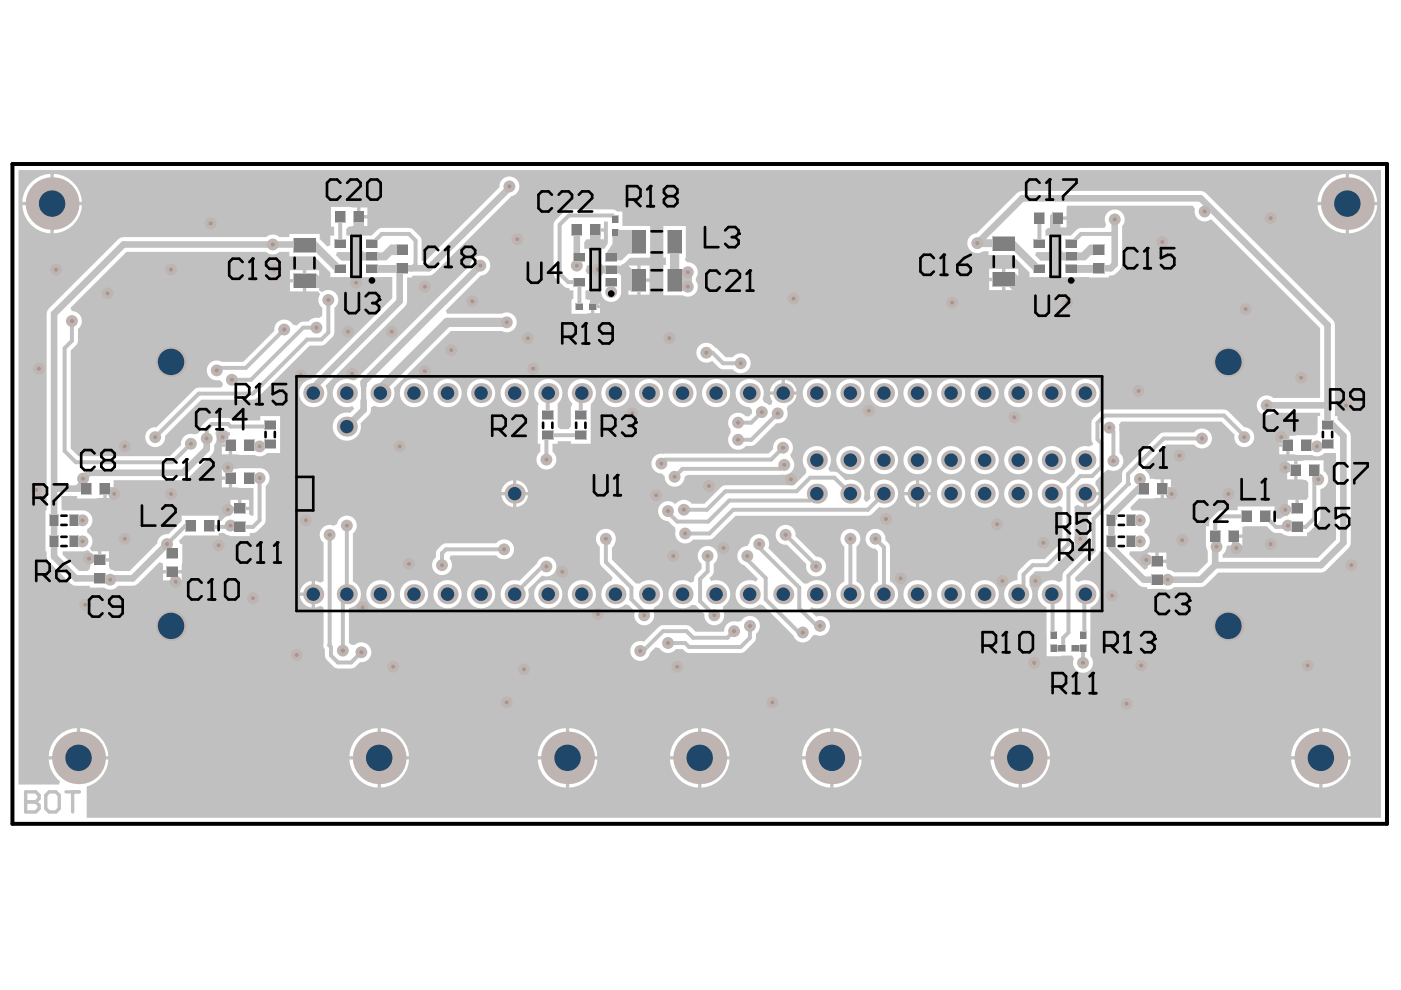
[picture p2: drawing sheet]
<svg xmlns="http://www.w3.org/2000/svg" width="297mm" height="210mm" viewBox="0 0 297 210" stroke-linecap="round" stroke-linejoin="round" font-family="sans-serif">
<path d="M2.6 34.8h291.5v139.9h-291.5z" fill="none" stroke="#000" stroke-width=".84"/>
<g fill="#a6968d">
<circle cx="229.6" cy="140.5" r=".42"/>
<circle cx="108" cy="39.5" r=".42"/>
<circle cx="219.5" cy="123.2" r=".42"/>
<circle cx="76.9" cy="128.8" r=".42"/>
<circle cx="69.9" cy="113.4" r=".42"/>
<circle cx="73.5" cy="111.4" r=".42"/>
<circle cx="72.7" cy="137.9" r=".42"/>
<circle cx="134.1" cy="87.7" r=".42"/>
<circle cx="167.7" cy="101.6" r=".42"/>
<circle cx="128.5" cy="114.2" r=".42"/>
<circle cx="119.2" cy="121.2" r=".42"/>
<circle cx="142.8" cy="117.9" r=".42"/>
<circle cx="153.4" cy="116.2" r=".42"/>
<circle cx="145" cy="108.1" r=".42"/>
<circle cx="156.5" cy="93.3" r=".42"/>
<circle cx="141.6" cy="108.4" r=".42"/>
<circle cx="145.3" cy="113.1" r=".42"/>
<circle cx="164.9" cy="87.7" r=".42"/>
<circle cx="150.3" cy="103" r=".42"/>
<circle cx="156.5" cy="89.6" r=".42"/>
<circle cx="161.5" cy="87.4" r=".42"/>
<circle cx="143" cy="101.1" r=".42"/>
<circle cx="212.5" cy="123.2" r=".42"/>
<circle cx="139.1" cy="105" r=".42"/>
<circle cx="219.3" cy="140.5" r=".42"/>
<circle cx="184.2" cy="87.1" r=".42"/>
<circle cx="285.4" cy="86" r=".42"/>
<circle cx="286.5" cy="119.8" r=".42"/>
<circle cx="277.3" cy="141.1" r=".42"/>
<circle cx="62.9" cy="138.9" r=".42"/>
<circle cx="18.1" cy="128.2" r=".42"/>
<circle cx="7.7" cy="103.9" r=".42"/>
<circle cx="8.2" cy="78.1" r=".42"/>
<circle cx="44.7" cy="47.4" r=".42"/>
<circle cx="11.9" cy="57.2" r=".42"/>
<circle cx="22.8" cy="62.2" r=".42"/>
<circle cx="36.3" cy="57.2" r=".42"/>
<circle cx="58.1" cy="57.2" r=".42"/>
<circle cx="75.5" cy="60" r=".42"/>
<circle cx="109.7" cy="50.7" r=".42"/>
<circle cx="269.4" cy="46.2" r=".42"/>
<circle cx="246.4" cy="51.3" r=".42"/>
<circle cx="264.1" cy="65.6" r=".42"/>
<circle cx="226.3" cy="64.2" r=".42"/>
<circle cx="201.9" cy="64.2" r=".42"/>
<circle cx="168.3" cy="63.3" r=".42"/>
<circle cx="141.9" cy="71.7" r=".42"/>
<circle cx="111.9" cy="71.7" r=".42"/>
<circle cx="113" cy="78.1" r=".42"/>
<circle cx="90.1" cy="78.7" r=".42"/>
<circle cx="84.7" cy="94.6" r=".42"/>
<circle cx="64.8" cy="110.3" r=".42"/>
<circle cx="53.6" cy="126.8" r=".42"/>
<circle cx="86.7" cy="119.6" r=".42"/>
<circle cx="111.1" cy="141.9" r=".42"/>
<circle cx="83.3" cy="141.4" r=".42"/>
<circle cx="126.8" cy="130.2" r=".42"/>
<circle cx="143.6" cy="141.4" r=".42"/>
<circle cx="241.9" cy="141.1" r=".42"/>
<circle cx="190.9" cy="122.6" r=".42"/>
<circle cx="187.9" cy="110" r=".42"/>
<circle cx="211.4" cy="111.2" r=".42"/>
<circle cx="241.4" cy="82.9" r=".42"/>
<circle cx="275.9" cy="80.1" r=".42"/>
<circle cx="235.8" cy="126.3" r=".42"/>
<circle cx="221.2" cy="115.1" r=".42"/>
<circle cx="229.1" cy="114.2" r=".42"/>
<circle cx="269.4" cy="115.4" r=".42"/>
<circle cx="250.6" cy="114.5" r=".42"/>
<circle cx="250.1" cy="96.6" r=".42"/>
<circle cx="260.4" cy="104.7" r=".42"/>
<circle cx="36.3" cy="104.7" r=".42"/>
<circle cx="46.4" cy="115.6" r=".42"/>
<circle cx="26.5" cy="114.2" r=".42"/>
<circle cx="26.5" cy="94.6" r=".42"/>
<circle cx="157" cy="77" r=".42"/>
<circle cx="151.4" cy="130.5" r=".42"/>
<circle cx="180.3" cy="114.2" r=".42"/>
<circle cx="173" cy="120.1" r=".42"/>
<circle cx="185.6" cy="114.2" r=".42"/>
<circle cx="279.5" cy="101.6" r=".42"/>
<circle cx="255.4" cy="44.8" r=".42"/>
<circle cx="236.3" cy="46.5" r=".42"/>
<circle cx="207.2" cy="51.6" r=".42"/>
<circle cx="145.8" cy="57.7" r=".42"/>
<circle cx="145.8" cy="60.8" r=".42"/>
<circle cx="57.8" cy="51.8" r=".42"/>
<circle cx="129.6" cy="61.9" r=".42"/>
<circle cx="122.3" cy="56.3" r=".42"/>
<circle cx="46" cy="78.5" r=".42"/>
<circle cx="49.2" cy="80.5" r=".42"/>
<circle cx="32.9" cy="92.7" r=".42"/>
<circle cx="140.2" cy="98.3" r=".42"/>
<circle cx="254.8" cy="93" r=".42"/>
<circle cx="257.9" cy="115.9" r=".42"/>
<circle cx="262.1" cy="116.2" r=".42"/>
<circle cx="241.7" cy="114.8" r=".42"/>
<circle cx="243.1" cy="118.7" r=".42"/>
<circle cx="272.5" cy="108.1" r=".42"/>
<circle cx="272.5" cy="99.1" r=".42"/>
<circle cx="279.2" cy="94.6" r=".42"/>
<circle cx="17.5" cy="114.8" r=".42"/>
<circle cx="17.5" cy="110.3" r=".42"/>
<circle cx="48.3" cy="108.1" r=".42"/>
<circle cx="55" cy="101.4" r=".42"/>
<circle cx="48.3" cy="99.1" r=".42"/>
<circle cx="55" cy="94.6" r=".42"/>
<circle cx="17.6" cy="101.5" r=".42"/>
<circle cx="37.3" cy="123.3" r=".42"/>
<circle cx="24.2" cy="104.7" r=".42"/>
<circle cx="35.4" cy="115.4" r=".42"/>
<circle cx="48.9" cy="111.4" r=".42"/>
<circle cx="23.4" cy="122.9" r=".42"/>
<circle cx="18.9" cy="118.4" r=".42"/>
<circle cx="247.6" cy="122.9" r=".42"/>
<circle cx="273.1" cy="111.4" r=".42"/>
<circle cx="248.4" cy="104.7" r=".42"/>
<circle cx="141.6" cy="136.3" r=".42"/>
<circle cx="135.7" cy="138" r=".42"/>
<circle cx="115.8" cy="120.1" r=".42"/>
<circle cx="263.8" cy="92.7" r=".42"/>
<circle cx="268.6" cy="85.9" r=".42"/>
<circle cx="271.7" cy="92.7" r=".42"/>
<circle cx="47.2" cy="92.7" r=".42"/>
<circle cx="76.6" cy="138.3" r=".42"/>
<circle cx="93.7" cy="119.8" r=".42"/>
<circle cx="106.9" cy="116.5" r=".42"/>
<circle cx="115.8" cy="97.4" r=".42"/>
<circle cx="15.2" cy="68.1" r=".42"/>
<circle cx="43.8" cy="93" r=".42"/>
<circle cx="40.5" cy="94.1" r=".42"/>
<circle cx="60.3" cy="69.9" r=".42"/>
<circle cx="136.6" cy="130.5" r=".42"/>
<circle cx="155.6" cy="133.8" r=".42"/>
<circle cx="159" cy="132.7" r=".42"/>
<circle cx="173.9" cy="132.7" r=".42"/>
<circle cx="170.2" cy="134.1" r=".42"/>
<circle cx="158.4" cy="117.9" r=".42"/>
<circle cx="161" cy="115.4" r=".42"/>
<circle cx="166.6" cy="113.4" r=".42"/>
<circle cx="166.3" cy="98.6" r=".42"/>
<circle cx="149.8" cy="74.8" r=".42"/>
<circle cx="166" cy="94.9" r=".42"/>
<circle cx="150" cy="117.9" r=".42"/>
<circle cx="107.4" cy="68.3" r=".42"/>
<circle cx="101.8" cy="56.3" r=".42"/>
<circle cx="73.8" cy="70.3" r=".42"/>
<circle cx="95.7" cy="74.2" r=".42"/>
<circle cx="83.1" cy="70.3" r=".42"/>
<circle cx="63.7" cy="79.5" r=".42"/>
<circle cx="67.1" cy="69.5" r=".42"/>
<circle cx="90.1" cy="60.8" r=".42"/>
<circle cx="74.7" cy="79.3" r=".42"/>
<circle cx="69.6" cy="63.6" r=".42"/>
<circle cx="100.2" cy="63.9" r=".42"/>
<circle cx="238.9" cy="149.2" r=".42"/>
<circle cx="163.8" cy="148.9" r=".42"/>
<circle cx="107.4" cy="148.9" r=".42"/>
<circle cx="241.7" cy="110.3" r=".42"/>
<circle cx="215" cy="88.5" r=".42"/>
<circle cx="241.7" cy="101.6" r=".42"/>
<circle cx="236.1" cy="97.7" r=".42"/>
<circle cx="235.2" cy="90.7" r=".42"/>
<circle cx="126.7" cy="57.1" r=".42"/>
</g>
<g fill="#c0c0c0">
<path d="M129.9 49.9l1.1-1.1h4.5v5h-2.3l-1.4 1.4h-3.3v-1.4l1.4-2.1z"/>
<path d="M125.1 49h2.2v6.8l.6 .5h5.3l.9 .9h1.1v4.4h-2l-1.1-1.1v-1.7l-.8-.8h-3.4l-.6 .6v5.6l-.8 .8h-1.4z"/>
<path d="M222.6 45.7l.6-.6h1.7v7.9l.5 .5h3.9l1.7-1.7h1.4v2.3h-1.1l-1.1 1.1h-5.1l-.2 .3v6.7h-9.6l-1.4-1.4v-3.1h1.1l1.2 1.1h6.1l.3-.2z"/>
<path d="M74.9 45.1h1.7l.6 2v1.1l-.6 .3v4.5l.6 .5h3.9l1.7-1.7h1.4v2.3h-1.1l-1.2 1.1h-5l-.3 .3v5.6h-10.4l-.5-.6v-2.5h1.4l.8 .8h6.2l.3-.2v-10.1l.5-.6z"/>
<path d="M3.9 36.1v130.2h8.6l.2-.7a6 6 0 0 1-2.4-4.6h12.7a6.2 6.2 0 0 1-4.6 5.7v6.7h274.4v-137.3zM6.6 38.7a6.1 6.1 0 0 1 4.1-1.8v5.9h-6a6.1 6.1 0 0 1 1.9-4.1zM11.4 36.9a6.2 6.2 0 0 1 6 5.9h-6zM281.2 38.7a6.1 6.1 0 0 1 4.1-1.8v5.9h-5.9a6.1 6.1 0 0 1 1.8-4.1zM286 36.9a6.2 6.2 0 0 1 6 5.9h-6zM76.4 44h1.5v1.6h-1.5zM76.4 46.3h1.5v1.6h-1.5zM224.7 46.6h1.4v1.6h-1.4zM279.4 43.5h5.9v6a6.2 6.2 0 0 1-5.9-6zM286 43.5h6a6.2 6.2 0 0 1-6 6zM4.7 43.5h6v6a6.2 6.2 0 0 1-6-6zM11.4 43.5h6a6.2 6.2 0 0 1-6 6zM126.6 49.1h1.4v1.6h-1.4zM205.7 50.1l.4-.4 1-.2 8.5-8.6 .5-.3 .6-.1h37.9l.6 .1 .5 .3 26.9 26.9 .3 .5 .1 .6v19.3h.6v.8l2.3 2.3 .4 .5 .1 .6v22.7l-.1 .6-.4 .5-4.7 4.7-.5 .4-.6 .1h-21.8l-3.1 3-.6 .1h-5.6a2.02 2.02 0 0 1-2.2 .4h-3.6v-.4l-1.3-.1-.5-.4-6.9-6.9-.7-.2h-.7l-.3 .8-4.9 4.8 .1 .6 .6 .3a2.99 2.99 0 0 1 4.2 1.3 2.99 2.99 0 0 1-1.6 4.1v10.3a2.11 2.11 0 0 1-1.2 3.5 2.11 2.11 0 0 1-2.3-2.9l-.4-.7-5.4 .1v-10.4a2.98 2.98 0 0 1-1.6-4.1 2.98 2.98 0 0 1 4.3-1.2l.7-.3v-1l.3-.9 5-5 .1-6.7 7.2-7.4v-1.6l.4-.9 7.9-7.8 7-.1a2.11 2.11 0 0 1 3.1-.3 2.11 2.11 0 0 1 0 3.1 2.11 2.11 0 0 1-3.1-.2h-5.9l-4.7 4.6 .1 .8a2.1 2.1 0 0 1 1.1 1.8l2.3 .1v4l-4.6 .1-1.9 1.9 .3 .6a4.2 4.2 0 0 1 3.3 .6 2.1 2.1 0 0 1-.5 3.4v.7a2.1 2.1 0 0 1 1 2.5 2.1 2.1 0 0 1-2.2 1.5h-1.9l-.2 .6 3.2 3.3 .7-.3v-1.2h4v.8l.3 .7 .5 .1 .9 .4h4.9l2.2-2.1v-2.3l-.4-1.1v-4.2h.7v-.7a4 4 0 0 1 2.2-2.6l3.8-.1v-.8h7.9v2.1l.5 .5 .8-.1 .4-.3 1-.3v-1.1h2v-.4h.4v-1.8h1.6l.4-.6v-3.1a2.25 2.25 0 0 0-2.3-.6v-4l5.5-.1v2.3a2.1 2.1 0 0 1 1 2.1 2.1 2.1 0 0 1-1.7 1.7l-.1 6.7-2.1 2.2-.6 .3v.8h-4.2v-.2l-.9-.2-.4-.3a2.71 2.71 0 0 1-3-1.4h-4.6l-.6 .1v1.6h-1.8v.4h-.4v1.9h-.9l-.3 .3a2.01 2.01 0 0 1-.8 1.7v.7h20.2l3.9-3.9v-18.4h-2.5a2.08 2.08 0 0 1-2.7 .5l-4.7-.2v-3.9l5.4-.1 .6-.6v-3.5h.5v-.7h-9.9a2.11 2.11 0 0 1-3-.1 2.11 2.11 0 0 1 0-2.9 2.11 2.11 0 0 1 3-.1h9.9v-14.8l-23.1-23.1a2.11 2.11 0 0 1-2.5 .1 2.11 2.11 0 0 1-.9-2.3l-.5-.7h-26.7l-.1 2.3h-1.8v.3h-.4v2a2.26 2.26 0 0 0-2.2 .6v1.2h.8v3.4h-2.8l-.2 .7 1.1 1.2h1.9v3.5h-4.2v-1l-3.7-3.7h-5v-.8h-1.2a2.11 2.11 0 0 1-2.8-.4 2.11 2.11 0 0 1 .1-2.8zM140.6 47.9h4.8v6.7l-.2 .5 .5 .5a2.09 2.09 0 0 1 2 1.1 2.09 2.09 0 0 1-.2 2.3v.6a2.11 2.11 0 0 1-.1 2.6 2.11 2.11 0 0 1-2.6 .4h-4.2v-6.4h.6v-1.6h-.6zM76.8 50h2l1.3-1.3 .9-.4h5.7a4 4 0 0 1 2.6 2.2l.1 4.8h.9l15.6-15.6a2.11 2.11 0 0 1 1.9-2.3 2.11 2.11 0 0 1 2.3 1.8 2.11 2.11 0 0 1-1.7 2.4l-16.4 16.4-.5 .3-.6 .1h-3.5v.4h-1.1v5.1l-.1 .6-.3 .5-16.9 16.8a2.99 2.99 0 0 1-1.4 4.3 2.99 2.99 0 0 1-4-1.9 2.99 2.99 0 0 1 2.4-3.8l17.2-17.2v-4.5l-6.4 .1v-3.5h.1v-.6h2v-.7h-2v-.6h-.1zM225 50h2l1.7-1.6 5.5-.1 .3-.7a2.11 2.11 0 0 1 .6-2.8 2.11 2.11 0 0 1 2.8 .3 2.11 2.11 0 0 1 0 2.8v8.1a2.92 2.92 0 0 1-2.8 2.4v.4h-10.1v-3.5h.1v-.6h2v-.7h-2v-.6h-.1zM209.7 57h2.8v1.9h-2.8zM213.2 57h2.7v1.9h-2.7zM133.2 56.3h1.9v2.7h-1.9zM135.8 56.3h1.9v2.7h-1.9zM61.5 57.3h2.7v1.9h-2.7zM64.9 57.3h2.8v1.9h-2.8zM209.7 59.6h2.8v1.9h-2.8zM213.2 59.6h2.7v1.9h-2.7zM61.5 59.9h2.7v1.9h-2.7zM44.5 77a2.11 2.11 0 0 1 2.5-.3h4.6l6.6-6.6a2.11 2.11 0 0 1 1.4-2.3 2.11 2.11 0 0 1 2.5 1l.8 .2a2.2 2.2 0 0 1 2.5-.8 2.08 2.08 0 0 1 2.2-.8l.7-.5v-1.6a2.05 2.05 0 0 1-.4-2.9l-.4-.6h-2.6v-1.9h2.8v1.7l.6 .4a2.1 2.1 0 0 1 3 .3 2.1 2.1 0 0 1-.4 3v5.2a4.2 4.2 0 0 1-2.3 2.7l-2.9 .1-11.6 11.3-11.4 .1-7.7 7.7a2.11 2.11 0 0 1-2 2.4 2.11 2.11 0 0 1-2.2-2.2 2.11 2.11 0 0 1 2.4-2l8-8.1 .9-.3h4.8l.4-.7-.2-.4-.6-.5a2.12 2.12 0 0 1-2.4-1 2.12 2.12 0 0 1 .4-2.6zM133.2 59.7h1.9v2.8h-1.9zM135.8 59.7h1.9v2.8h-1.9zM127.6 57.5h4v.6h.1v3.5a2.13 2.13 0 0 1-2.1 2.4 2.13 2.13 0 0 1-2.1-2.4v-3.5h.1zM126 63.6h1.2v1h-1.2zM126 65.3h1.2v1.1h-1.2zM71.4 81.2a2.96 2.96 0 0 1 3.5-.5l.8-.3 24-24.2a2.11 2.11 0 0 1 2.2-2 2.11 2.11 0 0 1 2.1 2.1 2.11 2.11 0 0 1-2 2.1l-7.5 7.5 .3 .6h11.6a2.12 2.12 0 0 1 3.2 1.8 2.12 2.12 0 0 1-3.2 1.9h-10.8l-12.2 12.1a2.96 2.96 0 0 1-.7 3.3 2.96 2.96 0 0 1-3.3 .4l-.7 .4-.2 1.1-2.1 2.3a2.99 2.99 0 0 1-2.6 3.6 2.99 2.99 0 0 1-3.3-3.2 2.99 2.99 0 0 1 3.7-2.7l.9-.8-.4-.6a2.98 2.98 0 0 1-3.7-1.1 2.98 2.98 0 0 1 .4-3.8zM117.7 46.7l2-1.9 .9-.4h9.3l.5 .1 .4 .3h1.2v3.1h5.8v6.7l-4.2 .1-1.2 1.1-.6 .3-.2 .7h-4v-.6h-.1v-3.5h.6l.7-1 .1-.7v-4h-.9v1.4h-1.8v.4h-.3v1.9h-1.5l-.5 .7v1.3h1.1v3.5l-.6 .1-.3 1.1 .4 .7h.5v3.5h-.9v1.9l1.2 .1v2.8l-4.1 .1v-3h.4v-1.9h-.8v-.5l-.8-.1-.4-.3-1.9-1.8-.3-.9v-10.4zM148.3 73.3a2.19 2.19 0 0 1 3.3 .3l2.2 2.1h1.6a2.11 2.11 0 0 1 3.1-.2 2.11 2.11 0 0 1 0 3.1 2.11 2.11 0 0 1-3.1-.3 3.7 3.7 0 0 1-4.4-1.8 2.11 2.11 0 0 1-2.9-.4 2.11 2.11 0 0 1 .2-2.8zM164 81.3l.6-.4 1.1-.4v2.5h-2.5l.4-1.1zM166.4 80.5a2.76 2.76 0 0 1 2.5 2.5h-2.5zM156.8 81.2a2.99 2.99 0 0 1 3.8-.3 2.99 2.99 0 0 1 1.1 3.7l.4 .7 1.1 .6 .4-.2 .2-.7-.6-1.3h5.7a2.69 2.69 0 0 1-1.8 2.3l-.3 .7a2.13 2.13 0 0 1-2.2 3l-4.4 4.5-.9 .3h-1.2a2.1 2.1 0 0 1-2.9 .4 2.1 2.1 0 0 1-.3-3v-.9a2.1 2.1 0 0 1 .2-3 2.1 2.1 0 0 1 3 .3h.7l.6-.7a1.06 1.06 0 0 0-.5-1.3 2.99 2.99 0 0 1-2.7-1.8 2.99 2.99 0 0 1 .6-3.3zM84.8 83.3a3 3 0 0 1 6 0 3 3 0 0 1-6 0zM91.9 83.3a3 3 0 0 1 6 0 3 3 0 0 1-6 0zM99 83.3a3 3 0 0 1 6 0 3 3 0 0 1-6 0zM106.1 83.3a3 3 0 0 1 6 0 3 3 0 0 1-6 0zM127.5 83.3a3 3 0 0 1 6 0 3 3 0 0 1-6 0zM134.6 83.3a3 3 0 0 1 6 0 3 3 0 0 1-6 0zM141.7 83.3a3 3 0 0 1 6 0 3 3 0 0 1-6 0zM148.8 83.3a3 3 0 0 1 6 0 3 3 0 0 1-6 0zM170.2 83.3a3 3 0 0 1 6 0 3 3 0 0 1-6 0zM177.3 83.3a3 3 0 0 1 6 0 3 3 0 0 1-6 0zM184.4 83.3a3 3 0 0 1 6 0 3 3 0 0 1-6 0zM191.5 83.3a3 3 0 0 1 6 0 3 3 0 0 1-6 0zM198.7 83.3a3 3 0 0 1 6 0 3 3 0 0 1-6 0zM205.8 83.3a3 3 0 0 1 6 0 3 3 0 0 1-6 0zM212.9 83.3a3 3 0 0 1 6 0 3 3 0 0 1-6 0zM220 83.3a3 3 0 0 1 6 0 3 3 0 0 1-6 0zM227.1 83.3a3 3 0 0 1 6 0 3 3 0 0 1-6 0zM114.1 81.2a2.99 2.99 0 0 1 4.3 .1 2.99 2.99 0 0 1-.2 4.3v4.9l.6 .5h1.7l.5-.5v-4.2l.4-.7a2.99 2.99 0 0 1-.2-4.4 2.99 2.99 0 0 1 4.3 .1 2.99 2.99 0 0 1-.2 4.3l-.1 8.5h-4.2v-.5h-2.8v.5h-1.1v1.7a2.11 2.11 0 0 1 .3 3.1 2.11 2.11 0 0 1-3.1 0 2.11 2.11 0 0 1 .3-3.1v-1.7h-.6v-7.8l.2-.7a2.96 2.96 0 0 1-.1-4.4zM271.2 92.4h1.5v1.6h-1.5zM271.2 94.7h1.5v1.6h-1.5zM47 94.7h1.5v1.6h-1.5zM10.4 65.4l14.7-14.7 .5-.3 .6-.1h30.2a2.08 2.08 0 0 1 2.8 0h2.1v-.7h6.5v1.1l1.6 1.6 .6-.3v-2h.8v-1.9h-.6v-4.2l5.5 .1v3.9a2.26 2.26 0 0 0-2.3 .7v1.4h.8v3.4h-2.7l-.3 .7 1.2 1.2h1.8v3.5h-4.2v-1l-3.4-3.4h-5.3v-1h-2.1a2.08 2.08 0 0 1-2.8 0h-29.6l-11.9 11.9 .3 .6a2.12 2.12 0 0 1 2 1.5 2.12 2.12 0 0 1-.7 2.3l-.1 3.1-1.4 1.5v20.8l1.6 1.6h19.4l2.4-2.3a2.08 2.08 0 0 1 2.8-2.3 1.57 1.57 0 0 0 1.4-1.6 3.5 3.5 0 0 1 2.4-1.9h3.4l.4 .1 .6 .4h5.8v-.9h4.2v7.8h-2.8a2.09 2.09 0 0 1-2.6 .5l-4.8-.2v-1.9h-.3v-.4h-1.9v-1.6h1.7l.1-.7-.4-.1-.6-.4h-1.8l-.4 .7a2.07 2.07 0 0 1-.2 2.5l-.1 1.4-.4 .5-5 5.1-.5 .3-.6 .1h-14.7v1.4h-1.8v.4h-.4v2l-5.5 .1v-.5h-3.4v2.8l.3 .2h4.1a2.1 2.1 0 0 1 2.1 1.5 2.1 2.1 0 0 1-1 2.5v.7a2.19 2.19 0 0 1 .6 3.4l.4 .6h1.3v1.5h-1.6v-1.4l-.6-.4-1.1 .3h-4.2v.7l3.4 3.5h1.8l.5-.4 .2-1.6h3.9l.1 1.1a1.49 1.49 0 0 0 1.2 .9h3.1l5.8-5.9a2.07 2.07 0 0 1 2.4-1.9l2.8-2.8v-1.2h7.9v1.1h.6a2.07 2.07 0 0 1 1.9-1.1v-1.1h3.9v.9l.7 .3 .3-.2v-5.7l-4.6-.2v-3.9l5.6-.1a2.11 2.11 0 0 1 2.2 1.2 2.11 2.11 0 0 1-.7 2.5v7.3a4 4 0 0 1-2.2 2.6l-1.2 .1v.7h-4.2v-.2l-.9-.2-.3-.3h-1.1v.5h-7.3l-1.2 1.2 .3 .7h.4l-.1 5.5h-3.9l-.1-1.5-.7-.2-4.6 4.5-.5 .4-3.7 .1a2.06 2.06 0 0 1-2.9 .4h-3.1v-.4l-3.5-.1-.5-.4-4.6-4.6-.4-.5-.1-1.7h-.3v-8.7h.3v-41.7l.1-.6zM272.9 97.7h1.5v1.6h-1.5zM138.7 96.8a2.09 2.09 0 0 1 2-.6h22.3l.9-1a2.12 2.12 0 0 1 2.8-2.3 2.12 2.12 0 0 1 .8 3.6l.3 .6a2.11 2.11 0 0 1 .3 2.5 2.11 2.11 0 0 1-2.3 1l-20 .1-.6 .4a2.11 2.11 0 0 1-2.2 2.1 2.11 2.11 0 0 1-2.1-2.2l-.6-.6a2.11 2.11 0 0 1-2-1.3 2.11 2.11 0 0 1 .4-2.3zM177.3 97.6a3 3 0 0 1 6 0 3 3 0 0 1-6 0zM184.4 97.6a3 3 0 0 1 6 0 3 3 0 0 1-6 0zM191.5 97.6a3 3 0 0 1 6 0 3 3 0 0 1-6 0zM198.7 97.6a3 3 0 0 1 6 0 3 3 0 0 1-6 0zM205.8 97.6a3 3 0 0 1 6 0 3 3 0 0 1-6 0zM212.9 97.6a3 3 0 0 1 6 0 3 3 0 0 1-6 0zM220 97.6a3 3 0 0 1 6 0 3 3 0 0 1-6 0zM47 99.4h1.5v1.6h-1.5zM272.9 100h1.5v1.7h-1.5zM140.1 106.9a2.12 2.12 0 0 1 3 0 2.23 2.23 0 0 1 3.6-.1h2.7l3.5-3.5 .9-.4h14.6l2.4-2.5 .1-.9a2.99 2.99 0 0 1 .2-4.1 2.99 2.99 0 0 1 4-.1 2.99 2.99 0 0 1 .5 4l.3 .7 1.5 .1 1.9 1.8a2.96 2.96 0 0 1 3.1 .7 2.96 2.96 0 0 1 .7 3.1l.5 .7h.3l.7-.7a2.99 2.99 0 0 1 2.5-4 2.99 2.99 0 0 1 3.3 3.3 2.99 2.99 0 0 1-4 2.5l-1.5 1.5-.9 .4h-28l-5.1 4.9-4 .1a2.11 2.11 0 0 1-2.6 .6 2.11 2.11 0 0 1-1.1-2.5l-.1-.7-1.5-1.3a2.11 2.11 0 0 1-1.9-1.3 2.11 2.11 0 0 1 .4-2.3zM246.8 101.6h1.5v1.6h-1.5zM47 101.7h1.5v1.6h-1.5zM107.1 102.6l.6-.4 1.1-.4v2.5h-2.5l.3-1.1zM109.5 101.8a2.76 2.76 0 0 1 2.4 2.5h-2.4zM192.5 102.6l.6-.4 1.1-.4v2.5h-2.5l.3-1.1zM194.9 101.8a2.76 2.76 0 0 1 2.5 2.5h-2.5zM22.6 104h1.5v1.6h-1.5zM246.8 104h1.5v1.6h-1.5zM48.9 106h1.6v1.4h-1.6zM51.2 106h1.6v1.4h-1.6zM273 106h1.7v1.4h-1.7zM109.5 105h2.4a2.76 2.76 0 0 1-2.4 2.5zM230.5 105h2.4a2.76 2.76 0 0 1-2.4 2.5zM191.7 105h2.5v2.5a2.76 2.76 0 0 1-2.5-2.5zM194.9 105h2.5a2.76 2.76 0 0 1-2.5 2.5zM106.3 105h2.5v2.5a2.76 2.76 0 0 1-2.5-2.5zM198.7 104.7a3 3 0 0 1 6 0 3 3 0 0 1-6 0zM205.8 104.7a3 3 0 0 1 6 0 3 3 0 0 1-6 0zM212.9 104.7a3 3 0 0 1 6 0 3 3 0 0 1-6 0zM231.8 88.7l1.5-1.5 .9-.4h25.3l.9 .4 3.4 3.4a2.12 2.12 0 0 1 2.1 2.3 2.12 2.12 0 0 1-2.4 1.9 2.12 2.12 0 0 1-1.7-2.6l-2.8-2.8h-21.3l-.5 .7 .2 6a2.11 2.11 0 0 1 .4 2.8 2.11 2.11 0 0 1-2.8 .7l-.6 .3-2 2-.2 .8 .4 .5 .3 1.1h-2.8v.4h-.3v2.8l-1.3-.5-.7 .4v8l-.4 .9-4.9 4.7-3 .1-1.2 1.2v1.9a2.99 2.99 0 0 1-1.2 4.5 2.99 2.99 0 0 1-4.1-2 2.99 2.99 0 0 1 2.7-3.7l.1-1.7 2.3-2.4 .9-.4h2.5l3.8-3.7v-7.2l-.7-.4a2.99 2.99 0 0 1-4.6-2.7 2.99 2.99 0 0 1 4.9-2.1l.5 .1 .4-.2 2-1.9 .2-.6a3 3 0 0 1-.5-3.7 3 3 0 0 1 3.4-1.4l.9-.4v-.2l-.4-.9v-3.6zM165.1 111.9a2.11 2.11 0 0 1 2.4-.4 2.11 2.11 0 0 1 1.2 2.2l4.3 4.3a2.12 2.12 0 0 1 2.1 2.3 2.12 2.12 0 0 1-2.4 1.9 2.12 2.12 0 0 1-1.7-2.6l-4.2-4.1a2.1 2.1 0 0 1-2.1-1.2 2.1 2.1 0 0 1 .4-2.4zM261.9 114h1.5v1.6h-1.5zM21.5 116.9h1.6v1.5h-1.6zM243.3 117.2h1.7v1.4h-1.7zM245.7 117.2h1.6v1.4h-1.6zM92.8 116.4l.8-.8 1-.4h10.6a2.11 2.11 0 0 1 3.1-.3 2.11 2.11 0 0 1 0 3.1 2.11 2.11 0 0 1-3.1-.2h-9.6l-.3 .7a2.11 2.11 0 0 1-.2 3 2.11 2.11 0 0 1-3-.3 2.11 2.11 0 0 1 .3-3l.1-1.4zM34.6 121.6h1.6v1.5h-1.6zM36.9 121.6h1.6v1.5h-1.6zM148.5 116.4a2.11 2.11 0 0 1 3.1 .1 2.11 2.11 0 0 1-.3 3l-.1 2.1-.8 1 .4 .6a2.99 2.99 0 0 1 3.8 1.5 2.99 2.99 0 0 1-1.3 3.9l-.1 .8a2.11 2.11 0 0 1-1.3 3.1 2.11 2.11 0 0 1-2.5-2.3l-1.9-1.8-.9-.1a2.99 2.99 0 0 1-4-.2 2.99 2.99 0 0 1-.2-4 2.99 2.99 0 0 1 4-.5l.7-.4 .1-.9 1.6-1.7v-1.1a2.08 2.08 0 0 1-.3-3.1zM156.9 116.4l.5-.4 1-.2 .5-.7a2.1 2.1 0 0 1 2.6-1.8 2.1 2.1 0 0 1 1.4 2.9l7.4 7.4 .9 .1a2.98 2.98 0 0 1 4.9 1.8 2.98 2.98 0 0 1-4.1 3.2l-.4 .6 1.5 1.5a2.11 2.11 0 0 1 2.9 2 2.11 2.11 0 0 1-3 1.8 1.35 1.35 0 0 0-1.3 1 2.11 2.11 0 0 1-3.5-.8l-6.4-6.5-.6-.2a3 3 0 0 1-5.2-1.5 3 3 0 0 1 4.3-3.3l.4-.6-2.9-2.8a2.11 2.11 0 0 1-.9-3.5zM127 112.7a2.16 2.16 0 0 1 2.9 0 2.16 2.16 0 0 1 .3 2.9l-.5 .5v2.5l5.1 5 .8 .1a2.98 2.98 0 0 1 4.5 .7 2.98 2.98 0 0 1-1.3 4.3 .91 .91 0 0 0-.2 1.2 2.11 2.11 0 0 1-2.1 2.7 2.11 2.11 0 0 1-1.9-2.9l-1.3-1.4-.6-.2a3 3 0 0 1-4.8-.5 3 3 0 0 1 1.7-4.5l.3-.7-2.6-2.7-.1-3.8a2.08 2.08 0 0 1-.2-3.2zM64.4 124l.6-.5 1.1-.3v2.4h-2.5l.3-1zM68.4 111.9a2.13 2.13 0 0 1 2.4-.4 1.09 1.09 0 0 0 .9-1.1 2.11 2.11 0 0 1 3.2-.6 2.11 2.11 0 0 1-.1 3.3v10.2a2.96 2.96 0 0 1 1.7 3.1 2.96 2.96 0 0 1-2.5 2.5v7.4l.4 .4h.8a2.11 2.11 0 0 1 3.4 1 2.11 2.11 0 0 1-2.2 2.7l-1.5 1.2-3.3 .1a3.6 3.6 0 0 1-2.7-4l-.4-.9 .1-8-.7-.4-1.1 .4v-5.6l1.1 .3 .7-.3v-8.1a2.08 2.08 0 0 1-.2-3.2zM63.6 126.3h2.5v2.5a2.76 2.76 0 0 1-2.5-2.5zM77.7 126a3 3 0 0 1 6 0 3 3 0 0 1-6 0zM84.8 126a3 3 0 0 1 6 0 3 3 0 0 1-6 0zM91.9 126a3 3 0 0 1 6 0 3 3 0 0 1-6 0zM99 126a3 3 0 0 1 6 0 3 3 0 0 1-6 0zM107 123.9a2.94 2.94 0 0 1 3.1-.7l3.7-3.7a2.11 2.11 0 0 1 2.8-1.4 2.11 2.11 0 0 1 1.2 2.8 2.11 2.11 0 0 1-2.9 1.1l-3 3a2.99 2.99 0 0 1-3.5 3.9 2.99 2.99 0 0 1-1.4-5zM113.2 126a3 3 0 0 1 6 0 3 3 0 0 1-6 0zM120.4 126a3 3 0 0 1 6 0 3 3 0 0 1-6 0zM178.8 112.7a2.11 2.11 0 0 1 3.1 .1 2.11 2.11 0 0 1-.3 3.1v7.4a2.99 2.99 0 0 1 1 4.6 2.99 2.99 0 0 1-4.6 0 2.99 2.99 0 0 1 1-4.6v-7.4a2.08 2.08 0 0 1-.2-3.2zM184.1 112.7a2.11 2.11 0 0 1 2.5-.4 2.11 2.11 0 0 1 1.1 2.2l.9 1 .1 .5v7.3a2.99 2.99 0 0 1 1.1 4.6 2.99 2.99 0 0 1-4.7 0 2.99 2.99 0 0 1 1-4.6v-6.4l-.5-.5a2.12 2.12 0 0 1-1.9-1.4 2.12 2.12 0 0 1 .4-2.3zM191.5 126a3 3 0 0 1 6 0 3 3 0 0 1-6 0zM198.7 126a3 3 0 0 1 6 0 3 3 0 0 1-6 0zM205.8 126a3 3 0 0 1 6 0 3 3 0 0 1-6 0zM134.2 136.5a2.07 2.07 0 0 1 2.3-.4l3.2-3.2 .9-.4 5.4 .1 1.5 1.3h5.9a2.24 2.24 0 0 1 2.9-2.1l.9-.2a2.11 2.11 0 0 1 3.2-.5 2.11 2.11 0 0 1-.1 3.3l-.1 1.3-.3 .4-1.9 2-1 .4h-10.9l-.5-.1-.9-.8h-1.4a2.1 2.1 0 0 1-3.5-.2l-.8-.2-1.2 1.2a2.11 2.11 0 0 1-3.1 1.5 2.11 2.11 0 0 1-.5-3.4zM12.2 156.2a6.2 6.2 0 0 1 4.1-1.8v5.9h-6a6.1 6.1 0 0 1 1.9-4.1zM17 154.4a6.2 6.2 0 0 1 6 5.9h-6zM75.9 156.2a6.2 6.2 0 0 1 4.1-1.8v5.9h-5.9a6.1 6.1 0 0 1 1.8-4.1zM80.8 154.4a6.2 6.2 0 0 1 5.9 5.9h-5.9zM115.8 156.2a6.2 6.2 0 0 1 4.2-1.8v5.9h-6a6.1 6.1 0 0 1 1.8-4.1zM120.7 154.4a6.2 6.2 0 0 1 5.9 5.9h-5.9zM143.9 156.2a6.2 6.2 0 0 1 4.1-1.8v5.9h-6a6.1 6.1 0 0 1 1.9-4.1zM148.7 154.4a6.2 6.2 0 0 1 6 5.9h-6zM171.9 156.2a6.2 6.2 0 0 1 4.1-1.8v5.9h-5.9a6.1 6.1 0 0 1 1.8-4.1zM176.7 154.4a6.2 6.2 0 0 1 6 5.9h-6zM211.8 156.2a6.2 6.2 0 0 1 4.2-1.8v5.9h-6a6.1 6.1 0 0 1 1.8-4.1zM216.7 154.4a6.2 6.2 0 0 1 5.9 5.9h-5.9zM275.6 156.2a6.2 6.2 0 0 1 4.1-1.8v5.9h-6a6.1 6.1 0 0 1 1.9-4.1zM280.4 154.4a6.2 6.2 0 0 1 6 5.9h-6zM74.1 161h5.9v6a6.2 6.2 0 0 1-5.9-6zM80.8 161h5.9a6.2 6.2 0 0 1-5.9 6zM114 161h6v6a6.2 6.2 0 0 1-6-6zM120.7 161h5.9a6.2 6.2 0 0 1-5.9 6zM142 161h6v6a6.2 6.2 0 0 1-6-6zM148.7 161h6a6.2 6.2 0 0 1-6 6zM170.1 161h5.9v6a6.2 6.2 0 0 1-5.9-6zM176.7 161h6a6.2 6.2 0 0 1-6 6zM210 161h6v6a6.2 6.2 0 0 1-6-6zM216.7 161h5.9a6.2 6.2 0 0 1-5.9 6zM273.7 161h6v6a6.2 6.2 0 0 1-6-6zM280.4 161h6a6.2 6.2 0 0 1-6 6z"/>
</g>
<path d="M232.7 93.2l.8 .8M233.5 99l-2 2M234.2 88.1l-1.5 1.5M278.7 109.9l-1.9 1.8M223 126l.2 .2M225.1 137.5h.1M225.4 137.2l-.3 .3M226.5 134.1l-1.1 1.1" fill="none" stroke="#c0c0c0" stroke-width=".84"/>
<path d="M236.3 46.5v3.1M242.5 122.9h2.8" fill="none" stroke="#c0c0c0" stroke-width="1.4"/>
<circle cx="220.4" cy="46.2" r=".42" fill="#c0c0c0"/>
<path d="M151.1 74.8l2.2 2.2M141.1 97.4l-.9 .9M156.5 89.6h2.8M156.5 93.3h2.8M166.3 98.6l-.9 .8M141.9 108.6l-.2 .1 1.9 1.9M158.4 117.9v.8M161 115.4h-.4l-.2 .1M145.6 133.8l1.4 1.4M159 132.7v2.5M169.4 134.1h.8" fill="none" stroke="#c0c0c0" stroke-width=".84"/>
<circle cx="143" cy="59.4" r=".98" fill="#c0c0c0"/>
<g fill="none" stroke="#c0c0c0" stroke-width=".84">
<path d="M118.7 58l1.8 1.8M130.4 46.2v.3M122.9 65h.1M129.6 61.9h.1M123.4 83.3l-.3 .3M94.6 116.5l-.9 .8M128.5 114.5l.5 .6M73.5 126h.1M73.5 126l-.8 .8M109 125.9l.1 .1M133.9 127.1l3.1 3.1-.4 .3M135.7 138h.7"/>
<path d="M71.6 140.5h2.9"/>
</g>
<path d="M129.6 59.8v2.1" fill="none" stroke="#c0c0c0" stroke-width="1.1"/>
<path d="M122.3 53.9l.6 .6M77.1 81v.7" fill="none" stroke="#c0c0c0" stroke-width="1.4"/>
<path d="M80.7 82.5v.8" fill="none" stroke="#c0c0c0" stroke-width="2"/>
<circle cx="72.1" cy="46.2" r=".42" fill="#c0c0c0"/>
<path d="M43.8 93v2.2M66.4 82.2v1.1M282.6 90.2l2.2 2.2M11.5 114.8v3.2" fill="none" stroke="#c0c0c0" stroke-width="1.4"/>
<path d="M46.5 78l-.5 .5M69.6 70.5l-1.5 1.5h-3M48.4 89.9l.5 .5M57.3 90l-.4 .4M236.1 91.5v6.2M39.3 111.4h1.2M44.4 111.4l.3 .3M55 110.3l-1.4 1.4M239.2 100.5v2.1M257.6 110.9v2.8" fill="none" stroke="#c0c0c0" stroke-width=".84"/>
<circle cx="239.2" cy="102.6" r=".42" fill="#c0c0c0"/>
<g fill="none" stroke="#c0c0c0" stroke-width="1.4">
<path d="M84.7 56.9v7M122.3 48.8v5.1M236.3 49.6v6.4M11.5 66.5v48.3M77.1 85v1.9M281.5 90.2h1.1M284.8 92.4v22.7M17.6 101.5v.9l-1.2 1.2M235.6 114.8v1.3M236.1 108.9v1l-.5 .4M223.5 137.5h1.6M227.9 137.5h1.7"/>
<path d="M245.3 122.9h9.3"/>
</g>
<g fill="none" stroke="#c0c0c0" stroke-width=".84">
<path d="M72.1 46.2v5.5M86.7 49.6h-5.7l-2.1 2.1M88.1 51v5M120.5 59.8h2.4v5.2M120.6 45.7l-1.9 1.9v10.4M129.9 45.7l.5 .5M220.4 46.2v5.5M236.3 49.6h-7.1l-2.1 2.1M15.2 68.1v4.2M64.3 69.5h2.8M69.6 63.6v6.9M149.8 74.8h1.3"/>
<path d="M153.3 77h3.7M45 89.9l-1.2 1.1v2M116.2 83.3l-.1 .2M123.1 83.6v4.5M123.1 92.3h-7l-.3 .3M144.7 99.4l-1.7 1.7M161.5 87.4l-2.2 2.2M166 94.9l-2.5 2.5M232.7 89.6v3.6M233.5 94v5M246.7 93h8.1M263.8 92.7h.3"/>
<path d="M278.7 99.1v10.8M44.7 111.7h8.9M55 101.4v8.9M73.5 111.4v14.6l-.9-.9M93.7 117.3v2.5M128.5 114.2v5M141.6 108.4h.5l-.2 .2M145.6 107.5l.5 .6M173.2 104.7l-1.5 1.4M176.9 101.3h-5.1l-2.9 2.9h-15.1M180.3 114.2v11.8M185.6 114.2l1.8 1.8v10"/>
<path d="M219 119.8h3.1M231.5 101h-2.5l-2.5 2.5v11.9M231.9 110v6.8M259 109.5l-1.4 1.4M268.3 109.5l2.2 2.2h6.3M70.2 137.2v1.8l1.4 1.5M72.7 126.8v11.1M76.6 138.3l-2.1 2.2M115 120.1h.8M133.9 124.6v2.5M140.6 133.8h5M145.3 136.3l.8 .9"/>
<path d="M150 121.2l-1.6 1.6v4.7l3 3M155.6 133.8l-1.4 1.4M159 135.2l-2 2M162.3 122.6v4.5M169.5 124.6v4.4M173.2 132.7h.7M217 121.8v3.1l-1.1 1.1M223.2 126.2v8.5M225.4 135.2v2M226.5 122.1v12M229.6 137.5v3M230.1 126l-.2 .2"/>
<path d="M229.9 140.3h.1"/>
</g>
<path d="M71.7 57h.4M84.7 56.9l-.1 .1M213.6 51.6h.9M220 57h.4M233 56.9l-.2 .1" fill="none" stroke="#c0c0c0" stroke-width="1.7"/>
<path d="M143 51.3v8.1" fill="none" stroke="#c0c0c0" stroke-width="2"/>
<path d="M77.1 81.7v3.3" fill="none" stroke="#c0c0c0" stroke-width="1.1"/>
<circle cx="52.8" cy="101.4" r=".42" fill="#c0c0c0"/>
<g fill="none" stroke="#c0c0c0" stroke-width=".84">
<path d="M86.7 49.6l1.4 1.4M88.1 56l-.8 .9M120.6 45.7h9.3M15.2 72.3l-1.5 1.5v21.8l2.4 2.4h20.4l4-3.9M60.3 69.9l-8.2 8.1h-5.6M64.3 69.5l-11.1 11h-4M65.1 72l-11.5 11.5h-11.5l-9.2 9.2M45 89.9h3.4M48.9 90.4h8M115.8 92.6v4.8M116.1 83.5v4.6M141.1 97.4h22.4"/>
<path d="M144.7 99.4h20.7M164.9 87.7l-5.6 5.6M234.2 88.1h25.3l4.6 4.6M235.2 90.7l.9 .8M246.7 93l-7.5 7.5M39.3 111.4l-3.9 4M52.8 101.4h2.2M69.9 113.4l-.1 23.4 .4 .4M94.6 116.5h12.3M128.5 119.2l5.4 5.4M150 117.9v3.3M153.8 104.2l-3.9 3.9h-3.8"/>
<path d="M158.4 118.7l3.9 3.9M160.4 115.5l9.1 9.1M166.6 113.4l6.4 6.4v.3M171.7 106.1h-17.1l-4.5 4.5h-6.5M176.9 101.3l3.4 3.4M187.4 104.7l-3.4 3.4h-28.6l-5 5h-5.1M219 119.8l-2 2M226.5 115.4l-4.4 4.4M231.9 116.8l-5.4 5.3M239.2 102.6l-7.3 7.4M259 109.5h5.4M115 120.1l-5.9 5.9"/>
<path d="M140.6 133.8l-4.2 4.2M141.6 136.3h3.7M146.1 137.2h10.9M147 135.2h7.2M162.3 127.1l7.1 7M169.5 129l3.7 3.7M229.9 126.2v8.5"/>
</g>
<g fill="none" stroke="#c0c0c0" stroke-width="1.4">
<path d="M108.1 39.7l-17.2 17.2h-6.2M64.6 52l-.2-.2h-38.2l-14.7 14.7M101.8 56.3l-24.7 24.7M207.2 51.6l9.5-9.6h37.9l26.9 26.9v21.1M236.3 56l-.8 .9h-2.5M84.7 63.9l-18.3 18.3M43.8 95.2l-5 5h-19.9l-1.3 1.3M77.1 86.9l-3.6 3.6M268.6 85.9h12.9M11.5 103.6h6.8M35.4 115.4l-7.3 7.2h-12l-4.6-4.6M235.6 110.3v4.5"/>
<path d="M235.6 116.1l6.9 6.8M242.2 102.8l-6.1 6.1M257.6 113.7v6.1M257.6 119.8l-3 3.1M284.8 115.1l-4.7 4.7h-22.5"/>
</g>
<path d="M65.4 51.6h.8l5.5 5.4M78.9 57h5.7M207.2 51.6h5.5l.1 .1M214.5 51.6l5.5 5.4M227.1 57h5.7" fill="none" stroke="#c0c0c0" stroke-width="1.7"/>
<path d="M107.4 68.3h-12.6l-14.1 14.2" fill="none" stroke="#c0c0c0" stroke-width="2"/>
<path d="M143 57.2h3.7v4.4h-3.7z" fill-rule="evenodd" fill="#c0c0c0"/>
<path d="M5.4 167.9v4.3h2.2l.7-.8v-.7l-.7-.7h-2.2" fill="none" stroke="#c0c0c0" stroke-width=".71"/>
<circle cx="5.4" cy="170" r=".36" fill="#c0c0c0"/>
<path d="M5.4 167.9h2.2l.7 .7v.7l-.7 .7h-2.2M9.7 168.6l.7-.7h1.4l.8 .7v2.8l-.8 .8h-1.4l-.7-.8zM14 167.9h2.8M15.4 167.9v4.3" fill="none" stroke="#c0c0c0" stroke-width=".71"/>
<circle cx="229.6" cy="140.5" r="1.26" fill="#beb5b2"/>
<circle cx="229.6" cy="140.5" r=".42" fill="#a6968d"/>
<circle cx="108" cy="39.5" r="1.26" fill="#beb5b2"/>
<circle cx="108" cy="39.5" r=".42" fill="#a6968d"/>
<circle cx="219.5" cy="123.2" r="1.26" fill="#beb5b2"/>
<circle cx="219.5" cy="123.2" r=".42" fill="#a6968d"/>
<circle cx="76.9" cy="128.8" r="1.26" fill="#beb5b2"/>
<circle cx="76.9" cy="128.8" r=".42" fill="#a6968d"/>
<circle cx="69.9" cy="113.4" r="1.26" fill="#beb5b2"/>
<circle cx="69.9" cy="113.4" r=".42" fill="#a6968d"/>
<circle cx="73.5" cy="111.4" r="1.26" fill="#beb5b2"/>
<circle cx="73.5" cy="111.4" r=".42" fill="#a6968d"/>
<circle cx="72.7" cy="137.9" r="1.26" fill="#beb5b2"/>
<circle cx="72.7" cy="137.9" r=".42" fill="#a6968d"/>
<circle cx="134.1" cy="87.7" r="1.26" fill="#beb5b2"/>
<circle cx="134.1" cy="87.7" r=".42" fill="#a6968d"/>
<circle cx="167.7" cy="101.6" r="1.26" fill="#beb5b2"/>
<circle cx="167.7" cy="101.6" r=".42" fill="#a6968d"/>
<circle cx="128.5" cy="114.2" r="1.26" fill="#beb5b2"/>
<circle cx="128.5" cy="114.2" r=".42" fill="#a6968d"/>
<circle cx="119.2" cy="121.2" r="1.26" fill="#beb5b2"/>
<circle cx="119.2" cy="121.2" r=".42" fill="#a6968d"/>
<circle cx="142.8" cy="117.9" r="1.26" fill="#beb5b2"/>
<circle cx="142.8" cy="117.9" r=".42" fill="#a6968d"/>
<circle cx="153.4" cy="116.2" r="1.26" fill="#beb5b2"/>
<circle cx="153.4" cy="116.2" r=".42" fill="#a6968d"/>
<circle cx="145" cy="108.1" r="1.26" fill="#beb5b2"/>
<circle cx="145" cy="108.1" r=".42" fill="#a6968d"/>
<circle cx="156.5" cy="93.3" r="1.26" fill="#beb5b2"/>
<circle cx="156.5" cy="93.3" r=".42" fill="#a6968d"/>
<circle cx="141.6" cy="108.4" r="1.26" fill="#beb5b2"/>
<circle cx="141.6" cy="108.4" r=".42" fill="#a6968d"/>
<circle cx="145.3" cy="113.1" r="1.26" fill="#beb5b2"/>
<circle cx="145.3" cy="113.1" r=".42" fill="#a6968d"/>
<circle cx="164.9" cy="87.7" r="1.26" fill="#beb5b2"/>
<circle cx="164.9" cy="87.7" r=".42" fill="#a6968d"/>
<circle cx="150.3" cy="103" r="1.26" fill="#beb5b2"/>
<circle cx="150.3" cy="103" r=".42" fill="#a6968d"/>
<circle cx="156.5" cy="89.6" r="1.26" fill="#beb5b2"/>
<circle cx="156.5" cy="89.6" r=".42" fill="#a6968d"/>
<circle cx="161.5" cy="87.4" r="1.26" fill="#beb5b2"/>
<circle cx="161.5" cy="87.4" r=".42" fill="#a6968d"/>
<circle cx="143" cy="101.1" r="1.26" fill="#beb5b2"/>
<circle cx="143" cy="101.1" r=".42" fill="#a6968d"/>
<circle cx="212.5" cy="123.2" r="1.26" fill="#beb5b2"/>
<circle cx="212.5" cy="123.2" r=".42" fill="#a6968d"/>
<circle cx="139.1" cy="105" r="1.26" fill="#beb5b2"/>
<circle cx="139.1" cy="105" r=".42" fill="#a6968d"/>
<circle cx="219.3" cy="140.5" r="1.26" fill="#beb5b2"/>
<circle cx="219.3" cy="140.5" r=".42" fill="#a6968d"/>
<circle cx="184.2" cy="87.1" r="1.26" fill="#beb5b2"/>
<circle cx="184.2" cy="87.1" r=".42" fill="#a6968d"/>
<circle cx="285.4" cy="86" r="1.26" fill="#beb5b2"/>
<circle cx="285.4" cy="86" r=".42" fill="#a6968d"/>
<circle cx="286.5" cy="119.8" r="1.26" fill="#beb5b2"/>
<circle cx="286.5" cy="119.8" r=".42" fill="#a6968d"/>
<circle cx="277.3" cy="141.1" r="1.26" fill="#beb5b2"/>
<circle cx="277.3" cy="141.1" r=".42" fill="#a6968d"/>
<circle cx="62.9" cy="138.9" r="1.26" fill="#beb5b2"/>
<circle cx="62.9" cy="138.9" r=".42" fill="#a6968d"/>
<circle cx="18.1" cy="128.2" r="1.26" fill="#beb5b2"/>
<circle cx="18.1" cy="128.2" r=".42" fill="#a6968d"/>
<circle cx="7.7" cy="103.9" r="1.26" fill="#beb5b2"/>
<circle cx="7.7" cy="103.9" r=".42" fill="#a6968d"/>
<circle cx="8.2" cy="78.1" r="1.26" fill="#beb5b2"/>
<circle cx="8.2" cy="78.1" r=".42" fill="#a6968d"/>
<circle cx="44.7" cy="47.4" r="1.26" fill="#beb5b2"/>
<circle cx="44.7" cy="47.4" r=".42" fill="#a6968d"/>
<circle cx="11.9" cy="57.2" r="1.26" fill="#beb5b2"/>
<circle cx="11.9" cy="57.2" r=".42" fill="#a6968d"/>
<circle cx="22.8" cy="62.2" r="1.26" fill="#beb5b2"/>
<circle cx="22.8" cy="62.2" r=".42" fill="#a6968d"/>
<circle cx="36.3" cy="57.2" r="1.26" fill="#beb5b2"/>
<circle cx="36.3" cy="57.2" r=".42" fill="#a6968d"/>
<circle cx="58.1" cy="57.2" r="1.26" fill="#beb5b2"/>
<circle cx="58.1" cy="57.2" r=".42" fill="#a6968d"/>
<circle cx="75.5" cy="60" r="1.26" fill="#beb5b2"/>
<circle cx="75.5" cy="60" r=".42" fill="#a6968d"/>
<circle cx="109.7" cy="50.7" r="1.26" fill="#beb5b2"/>
<circle cx="109.7" cy="50.7" r=".42" fill="#a6968d"/>
<circle cx="269.4" cy="46.2" r="1.26" fill="#beb5b2"/>
<circle cx="269.4" cy="46.2" r=".42" fill="#a6968d"/>
<circle cx="246.4" cy="51.3" r="1.26" fill="#beb5b2"/>
<circle cx="246.4" cy="51.3" r=".42" fill="#a6968d"/>
<circle cx="264.1" cy="65.6" r="1.26" fill="#beb5b2"/>
<circle cx="264.1" cy="65.6" r=".42" fill="#a6968d"/>
<circle cx="226.3" cy="64.2" r="1.26" fill="#beb5b2"/>
<circle cx="226.3" cy="64.2" r=".42" fill="#a6968d"/>
<circle cx="201.9" cy="64.2" r="1.26" fill="#beb5b2"/>
<circle cx="201.9" cy="64.2" r=".42" fill="#a6968d"/>
<circle cx="168.3" cy="63.3" r="1.26" fill="#beb5b2"/>
<circle cx="168.3" cy="63.3" r=".42" fill="#a6968d"/>
<circle cx="141.9" cy="71.7" r="1.26" fill="#beb5b2"/>
<circle cx="141.9" cy="71.7" r=".42" fill="#a6968d"/>
<circle cx="111.9" cy="71.7" r="1.26" fill="#beb5b2"/>
<circle cx="111.9" cy="71.7" r=".42" fill="#a6968d"/>
<circle cx="113" cy="78.1" r="1.26" fill="#beb5b2"/>
<circle cx="113" cy="78.1" r=".42" fill="#a6968d"/>
<circle cx="90.1" cy="78.7" r="1.26" fill="#beb5b2"/>
<circle cx="90.1" cy="78.7" r=".42" fill="#a6968d"/>
<circle cx="84.7" cy="94.7" r="1.26" fill="#beb5b2"/>
<circle cx="84.7" cy="94.6" r=".42" fill="#a6968d"/>
<circle cx="64.8" cy="110.3" r="1.26" fill="#beb5b2"/>
<circle cx="64.8" cy="110.3" r=".42" fill="#a6968d"/>
<circle cx="53.6" cy="126.8" r="1.26" fill="#beb5b2"/>
<circle cx="53.6" cy="126.8" r=".42" fill="#a6968d"/>
<circle cx="86.7" cy="119.6" r="1.26" fill="#beb5b2"/>
<circle cx="86.7" cy="119.6" r=".42" fill="#a6968d"/>
<circle cx="111.1" cy="141.9" r="1.26" fill="#beb5b2"/>
<circle cx="111.1" cy="141.9" r=".42" fill="#a6968d"/>
<circle cx="83.3" cy="141.4" r="1.26" fill="#beb5b2"/>
<circle cx="83.3" cy="141.4" r=".42" fill="#a6968d"/>
<circle cx="126.8" cy="130.2" r="1.26" fill="#beb5b2"/>
<circle cx="126.8" cy="130.2" r=".42" fill="#a6968d"/>
<circle cx="143.6" cy="141.4" r="1.26" fill="#beb5b2"/>
<circle cx="143.6" cy="141.4" r=".42" fill="#a6968d"/>
<circle cx="242" cy="141.1" r="1.26" fill="#beb5b2"/>
<circle cx="241.9" cy="141.1" r=".42" fill="#a6968d"/>
<circle cx="190.9" cy="122.6" r="1.26" fill="#beb5b2"/>
<circle cx="190.9" cy="122.6" r=".42" fill="#a6968d"/>
<circle cx="187.9" cy="110" r="1.26" fill="#beb5b2"/>
<circle cx="187.9" cy="110" r=".42" fill="#a6968d"/>
<circle cx="211.4" cy="111.2" r="1.26" fill="#beb5b2"/>
<circle cx="211.4" cy="111.2" r=".42" fill="#a6968d"/>
<circle cx="241.4" cy="82.9" r="1.26" fill="#beb5b2"/>
<circle cx="241.4" cy="82.9" r=".42" fill="#a6968d"/>
<circle cx="275.9" cy="80.1" r="1.26" fill="#beb5b2"/>
<circle cx="275.9" cy="80.1" r=".42" fill="#a6968d"/>
<circle cx="235.8" cy="126.3" r="1.26" fill="#beb5b2"/>
<circle cx="235.8" cy="126.3" r=".42" fill="#a6968d"/>
<circle cx="221.2" cy="115.1" r="1.26" fill="#beb5b2"/>
<circle cx="221.2" cy="115.1" r=".42" fill="#a6968d"/>
<circle cx="229.1" cy="114.2" r="1.26" fill="#beb5b2"/>
<circle cx="229.1" cy="114.2" r=".42" fill="#a6968d"/>
<circle cx="269.4" cy="115.4" r="1.26" fill="#beb5b2"/>
<circle cx="269.4" cy="115.4" r=".42" fill="#a6968d"/>
<circle cx="250.6" cy="114.5" r="1.26" fill="#beb5b2"/>
<circle cx="250.6" cy="114.5" r=".42" fill="#a6968d"/>
<circle cx="250.1" cy="96.6" r="1.26" fill="#beb5b2"/>
<circle cx="250.1" cy="96.6" r=".42" fill="#a6968d"/>
<circle cx="260.4" cy="104.7" r="1.26" fill="#beb5b2"/>
<circle cx="260.4" cy="104.7" r=".42" fill="#a6968d"/>
<circle cx="36.3" cy="104.7" r="1.26" fill="#beb5b2"/>
<circle cx="36.3" cy="104.7" r=".42" fill="#a6968d"/>
<circle cx="46.4" cy="115.6" r="1.26" fill="#beb5b2"/>
<circle cx="46.4" cy="115.6" r=".42" fill="#a6968d"/>
<circle cx="26.5" cy="114.2" r="1.26" fill="#beb5b2"/>
<circle cx="26.5" cy="114.2" r=".42" fill="#a6968d"/>
<circle cx="26.5" cy="94.7" r="1.26" fill="#beb5b2"/>
<circle cx="26.5" cy="94.6" r=".42" fill="#a6968d"/>
<circle cx="157" cy="77" r="1.26" fill="#beb5b2"/>
<circle cx="157" cy="77" r=".42" fill="#a6968d"/>
<circle cx="151.4" cy="130.5" r="1.26" fill="#beb5b2"/>
<circle cx="151.4" cy="130.5" r=".42" fill="#a6968d"/>
<circle cx="180.3" cy="114.2" r="1.26" fill="#beb5b2"/>
<circle cx="180.3" cy="114.2" r=".42" fill="#a6968d"/>
<circle cx="173" cy="120.1" r="1.26" fill="#beb5b2"/>
<circle cx="173" cy="120.1" r=".42" fill="#a6968d"/>
<circle cx="185.6" cy="114.2" r="1.26" fill="#beb5b2"/>
<circle cx="185.6" cy="114.2" r=".42" fill="#a6968d"/>
<circle cx="279.5" cy="101.6" r="1.26" fill="#beb5b2"/>
<circle cx="279.5" cy="101.6" r=".42" fill="#a6968d"/>
<circle cx="255.4" cy="44.8" r="1.26" fill="#beb5b2"/>
<circle cx="255.4" cy="44.8" r=".42" fill="#a6968d"/>
<circle cx="236.3" cy="46.5" r="1.26" fill="#beb5b2"/>
<circle cx="236.3" cy="46.5" r=".42" fill="#a6968d"/>
<circle cx="207.2" cy="51.6" r="1.26" fill="#beb5b2"/>
<circle cx="207.2" cy="51.6" r=".42" fill="#a6968d"/>
<circle cx="145.8" cy="57.7" r="1.26" fill="#beb5b2"/>
<circle cx="145.8" cy="57.7" r=".42" fill="#a6968d"/>
<circle cx="145.8" cy="60.8" r="1.26" fill="#beb5b2"/>
<circle cx="145.8" cy="60.8" r=".42" fill="#a6968d"/>
<circle cx="57.8" cy="51.8" r="1.26" fill="#beb5b2"/>
<circle cx="57.8" cy="51.8" r=".42" fill="#a6968d"/>
<circle cx="129.6" cy="61.9" r="1.26" fill="#beb5b2"/>
<circle cx="129.6" cy="61.9" r=".42" fill="#a6968d"/>
<circle cx="122.3" cy="56.3" r="1.26" fill="#beb5b2"/>
<circle cx="122.3" cy="56.3" r=".42" fill="#a6968d"/>
<circle cx="46" cy="78.5" r="1.26" fill="#beb5b2"/>
<circle cx="46" cy="78.5" r=".42" fill="#a6968d"/>
<circle cx="49.2" cy="80.5" r="1.26" fill="#beb5b2"/>
<circle cx="49.2" cy="80.5" r=".42" fill="#a6968d"/>
<circle cx="32.9" cy="92.7" r="1.26" fill="#beb5b2"/>
<circle cx="32.9" cy="92.7" r=".42" fill="#a6968d"/>
<circle cx="140.2" cy="98.3" r="1.26" fill="#beb5b2"/>
<circle cx="140.2" cy="98.3" r=".42" fill="#a6968d"/>
<circle cx="254.8" cy="93" r="1.26" fill="#beb5b2"/>
<circle cx="254.8" cy="93" r=".42" fill="#a6968d"/>
<circle cx="257.9" cy="115.9" r="1.26" fill="#beb5b2"/>
<circle cx="257.9" cy="115.9" r=".42" fill="#a6968d"/>
<circle cx="262.1" cy="116.2" r="1.26" fill="#beb5b2"/>
<circle cx="262.1" cy="116.2" r=".42" fill="#a6968d"/>
<circle cx="241.7" cy="114.8" r="1.26" fill="#beb5b2"/>
<circle cx="241.7" cy="114.8" r=".42" fill="#a6968d"/>
<circle cx="243.1" cy="118.7" r="1.26" fill="#beb5b2"/>
<circle cx="243.1" cy="118.7" r=".42" fill="#a6968d"/>
<circle cx="272.5" cy="108.1" r="1.26" fill="#beb5b2"/>
<circle cx="272.5" cy="108.1" r=".42" fill="#a6968d"/>
<circle cx="272.5" cy="99.1" r="1.26" fill="#beb5b2"/>
<circle cx="272.5" cy="99.1" r=".42" fill="#a6968d"/>
<circle cx="279.2" cy="94.7" r="1.26" fill="#beb5b2"/>
<circle cx="279.2" cy="94.6" r=".42" fill="#a6968d"/>
<circle cx="17.5" cy="114.8" r="1.26" fill="#beb5b2"/>
<circle cx="17.5" cy="114.8" r=".42" fill="#a6968d"/>
<circle cx="17.5" cy="110.3" r="1.26" fill="#beb5b2"/>
<circle cx="17.5" cy="110.3" r=".42" fill="#a6968d"/>
<circle cx="48.3" cy="108.1" r="1.26" fill="#beb5b2"/>
<circle cx="48.3" cy="108.1" r=".42" fill="#a6968d"/>
<circle cx="55" cy="101.4" r="1.26" fill="#beb5b2"/>
<circle cx="55" cy="101.4" r=".42" fill="#a6968d"/>
<circle cx="48.3" cy="99.1" r="1.26" fill="#beb5b2"/>
<circle cx="48.3" cy="99.1" r=".42" fill="#a6968d"/>
<circle cx="55" cy="94.7" r="1.26" fill="#beb5b2"/>
<circle cx="55" cy="94.6" r=".42" fill="#a6968d"/>
<circle cx="17.6" cy="101.5" r="1.26" fill="#beb5b2"/>
<circle cx="17.6" cy="101.5" r=".42" fill="#a6968d"/>
<circle cx="37.3" cy="123.3" r="1.26" fill="#beb5b2"/>
<circle cx="37.3" cy="123.3" r=".42" fill="#a6968d"/>
<circle cx="24.2" cy="104.7" r="1.26" fill="#beb5b2"/>
<circle cx="24.2" cy="104.7" r=".42" fill="#a6968d"/>
<circle cx="35.4" cy="115.4" r="1.26" fill="#beb5b2"/>
<circle cx="35.4" cy="115.4" r=".42" fill="#a6968d"/>
<circle cx="48.9" cy="111.4" r="1.26" fill="#beb5b2"/>
<circle cx="48.9" cy="111.4" r=".42" fill="#a6968d"/>
<circle cx="23.4" cy="122.9" r="1.26" fill="#beb5b2"/>
<circle cx="23.4" cy="122.9" r=".42" fill="#a6968d"/>
<circle cx="18.9" cy="118.4" r="1.26" fill="#beb5b2"/>
<circle cx="18.9" cy="118.4" r=".42" fill="#a6968d"/>
<circle cx="247.6" cy="122.9" r="1.26" fill="#beb5b2"/>
<circle cx="247.6" cy="122.9" r=".42" fill="#a6968d"/>
<circle cx="273.1" cy="111.4" r="1.26" fill="#beb5b2"/>
<circle cx="273.1" cy="111.4" r=".42" fill="#a6968d"/>
<circle cx="248.4" cy="104.7" r="1.26" fill="#beb5b2"/>
<circle cx="248.4" cy="104.7" r=".42" fill="#a6968d"/>
<circle cx="141.6" cy="136.3" r="1.26" fill="#beb5b2"/>
<circle cx="141.6" cy="136.3" r=".42" fill="#a6968d"/>
<circle cx="135.7" cy="138" r="1.26" fill="#beb5b2"/>
<circle cx="135.7" cy="138" r=".42" fill="#a6968d"/>
<circle cx="115.8" cy="120.1" r="1.26" fill="#beb5b2"/>
<circle cx="115.8" cy="120.1" r=".42" fill="#a6968d"/>
<circle cx="263.8" cy="92.7" r="1.26" fill="#beb5b2"/>
<circle cx="263.8" cy="92.7" r=".42" fill="#a6968d"/>
<circle cx="268.6" cy="85.9" r="1.26" fill="#beb5b2"/>
<circle cx="268.6" cy="85.9" r=".42" fill="#a6968d"/>
<circle cx="271.7" cy="92.7" r="1.26" fill="#beb5b2"/>
<circle cx="271.7" cy="92.7" r=".42" fill="#a6968d"/>
<circle cx="47.2" cy="92.7" r="1.26" fill="#beb5b2"/>
<circle cx="47.2" cy="92.7" r=".42" fill="#a6968d"/>
<circle cx="76.6" cy="138.3" r="1.26" fill="#beb5b2"/>
<circle cx="76.6" cy="138.3" r=".42" fill="#a6968d"/>
<circle cx="93.7" cy="119.8" r="1.26" fill="#beb5b2"/>
<circle cx="93.7" cy="119.8" r=".42" fill="#a6968d"/>
<circle cx="106.9" cy="116.5" r="1.26" fill="#beb5b2"/>
<circle cx="106.9" cy="116.5" r=".42" fill="#a6968d"/>
<circle cx="115.8" cy="97.4" r="1.26" fill="#beb5b2"/>
<circle cx="115.8" cy="97.4" r=".42" fill="#a6968d"/>
<circle cx="15.2" cy="68.1" r="1.26" fill="#beb5b2"/>
<circle cx="15.2" cy="68.1" r=".42" fill="#a6968d"/>
<circle cx="43.8" cy="93" r="1.26" fill="#beb5b2"/>
<circle cx="43.8" cy="93" r=".42" fill="#a6968d"/>
<circle cx="40.5" cy="94.1" r="1.26" fill="#beb5b2"/>
<circle cx="40.5" cy="94.1" r=".42" fill="#a6968d"/>
<circle cx="60.3" cy="69.9" r="1.26" fill="#beb5b2"/>
<circle cx="60.3" cy="69.9" r=".42" fill="#a6968d"/>
<circle cx="136.6" cy="130.5" r="1.26" fill="#beb5b2"/>
<circle cx="136.6" cy="130.5" r=".42" fill="#a6968d"/>
<circle cx="155.6" cy="133.8" r="1.26" fill="#beb5b2"/>
<circle cx="155.6" cy="133.8" r=".42" fill="#a6968d"/>
<circle cx="159" cy="132.7" r="1.26" fill="#beb5b2"/>
<circle cx="159" cy="132.7" r=".42" fill="#a6968d"/>
<circle cx="173.9" cy="132.7" r="1.26" fill="#beb5b2"/>
<circle cx="173.9" cy="132.7" r=".42" fill="#a6968d"/>
<circle cx="170.2" cy="134.1" r="1.26" fill="#beb5b2"/>
<circle cx="170.2" cy="134.1" r=".42" fill="#a6968d"/>
<circle cx="158.4" cy="117.9" r="1.26" fill="#beb5b2"/>
<circle cx="158.4" cy="117.9" r=".42" fill="#a6968d"/>
<circle cx="161" cy="115.4" r="1.26" fill="#beb5b2"/>
<circle cx="161" cy="115.4" r=".42" fill="#a6968d"/>
<circle cx="166.6" cy="113.4" r="1.26" fill="#beb5b2"/>
<circle cx="166.6" cy="113.4" r=".42" fill="#a6968d"/>
<circle cx="166.3" cy="98.6" r="1.26" fill="#beb5b2"/>
<circle cx="166.3" cy="98.6" r=".42" fill="#a6968d"/>
<circle cx="149.8" cy="74.8" r="1.26" fill="#beb5b2"/>
<circle cx="149.8" cy="74.8" r=".42" fill="#a6968d"/>
<circle cx="166" cy="94.9" r="1.26" fill="#beb5b2"/>
<circle cx="166" cy="94.9" r=".42" fill="#a6968d"/>
<circle cx="150" cy="117.9" r="1.26" fill="#beb5b2"/>
<circle cx="150" cy="117.9" r=".42" fill="#a6968d"/>
<circle cx="107.4" cy="68.3" r="1.26" fill="#beb5b2"/>
<circle cx="107.4" cy="68.3" r=".42" fill="#a6968d"/>
<circle cx="101.8" cy="56.3" r="1.26" fill="#beb5b2"/>
<circle cx="101.8" cy="56.3" r=".42" fill="#a6968d"/>
<circle cx="73.8" cy="70.3" r="1.26" fill="#beb5b2"/>
<circle cx="73.8" cy="70.3" r=".42" fill="#a6968d"/>
<circle cx="95.7" cy="74.2" r="1.26" fill="#beb5b2"/>
<circle cx="95.7" cy="74.2" r=".42" fill="#a6968d"/>
<circle cx="83.1" cy="70.3" r="1.26" fill="#beb5b2"/>
<circle cx="83.1" cy="70.3" r=".42" fill="#a6968d"/>
<circle cx="63.7" cy="79.5" r="1.26" fill="#beb5b2"/>
<circle cx="63.7" cy="79.5" r=".42" fill="#a6968d"/>
<circle cx="67.1" cy="69.5" r="1.26" fill="#beb5b2"/>
<circle cx="67.1" cy="69.5" r=".42" fill="#a6968d"/>
<circle cx="90.1" cy="60.8" r="1.26" fill="#beb5b2"/>
<circle cx="90.1" cy="60.8" r=".42" fill="#a6968d"/>
<circle cx="74.7" cy="79.3" r="1.26" fill="#beb5b2"/>
<circle cx="74.7" cy="79.3" r=".42" fill="#a6968d"/>
<circle cx="69.6" cy="63.6" r="1.26" fill="#beb5b2"/>
<circle cx="69.6" cy="63.6" r=".42" fill="#a6968d"/>
<circle cx="100.2" cy="63.9" r="1.26" fill="#beb5b2"/>
<circle cx="100.2" cy="63.9" r=".42" fill="#a6968d"/>
<circle cx="238.9" cy="149.2" r="1.26" fill="#beb5b2"/>
<circle cx="238.9" cy="149.2" r=".42" fill="#a6968d"/>
<circle cx="163.8" cy="148.9" r="1.26" fill="#beb5b2"/>
<circle cx="163.8" cy="148.9" r=".42" fill="#a6968d"/>
<circle cx="107.4" cy="148.9" r="1.26" fill="#beb5b2"/>
<circle cx="107.4" cy="148.9" r=".42" fill="#a6968d"/>
<circle cx="241.7" cy="110.3" r="1.26" fill="#beb5b2"/>
<circle cx="241.7" cy="110.3" r=".42" fill="#a6968d"/>
<circle cx="215" cy="88.5" r="1.26" fill="#beb5b2"/>
<circle cx="215" cy="88.5" r=".42" fill="#a6968d"/>
<circle cx="241.7" cy="101.6" r="1.26" fill="#beb5b2"/>
<circle cx="241.7" cy="101.6" r=".42" fill="#a6968d"/>
<circle cx="236.1" cy="97.7" r="1.26" fill="#beb5b2"/>
<circle cx="236.1" cy="97.7" r=".42" fill="#a6968d"/>
<circle cx="235.2" cy="90.7" r="1.26" fill="#beb5b2"/>
<circle cx="235.2" cy="90.7" r=".42" fill="#a6968d"/>
<circle cx="126.7" cy="57.1" r="1.26" fill="#beb5b2"/>
<circle cx="126.7" cy="57.1" r=".42" fill="#a6968d"/>
<circle cx="215.9" cy="97.6" r="2.13" fill="#beb5b2"/>
<circle cx="215.9" cy="97.6" r="1.42" fill="#1f4769"/>
<circle cx="187.4" cy="97.6" r="2.13" fill="#beb5b2"/>
<circle cx="187.4" cy="97.6" r="1.42" fill="#1f4769"/>
<circle cx="73.5" cy="90.5" r="2.13" fill="#beb5b2"/>
<circle cx="73.5" cy="90.5" r="1.42" fill="#1f4769"/>
<circle cx="215.9" cy="104.7" r="2.13" fill="#beb5b2"/>
<circle cx="215.9" cy="104.7" r="1.42" fill="#1f4769"/>
<circle cx="215.9" cy="126" r="2.13" fill="#beb5b2"/>
<circle cx="215.9" cy="126" r="1.42" fill="#1f4769"/>
<circle cx="215.9" cy="83.3" r="2.13" fill="#beb5b2"/>
<circle cx="215.9" cy="83.3" r="1.42" fill="#1f4769"/>
<circle cx="187.4" cy="126" r="2.13" fill="#beb5b2"/>
<circle cx="187.4" cy="126" r="1.42" fill="#1f4769"/>
<circle cx="187.4" cy="83.3" r="2.13" fill="#beb5b2"/>
<circle cx="187.4" cy="83.3" r="1.42" fill="#1f4769"/>
<circle cx="187.4" cy="104.7" r="2.13" fill="#beb5b2"/>
<circle cx="187.4" cy="104.7" r="1.42" fill="#1f4769"/>
<circle cx="158.9" cy="126" r="2.13" fill="#beb5b2"/>
<circle cx="158.9" cy="126" r="1.42" fill="#1f4769"/>
<circle cx="158.9" cy="83.3" r="2.13" fill="#beb5b2"/>
<circle cx="158.9" cy="83.3" r="1.42" fill="#1f4769"/>
<circle cx="130.5" cy="126" r="2.13" fill="#beb5b2"/>
<circle cx="130.5" cy="126" r="1.42" fill="#1f4769"/>
<circle cx="130.5" cy="83.3" r="2.13" fill="#beb5b2"/>
<circle cx="130.5" cy="83.3" r="1.42" fill="#1f4769"/>
<circle cx="102" cy="126" r="2.13" fill="#beb5b2"/>
<circle cx="102" cy="126" r="1.42" fill="#1f4769"/>
<circle cx="102" cy="83.3" r="2.13" fill="#beb5b2"/>
<circle cx="102" cy="83.3" r="1.42" fill="#1f4769"/>
<circle cx="73.5" cy="126" r="2.13" fill="#beb5b2"/>
<circle cx="73.5" cy="126" r="1.42" fill="#1f4769"/>
<circle cx="73.5" cy="83.3" r="2.13" fill="#beb5b2"/>
<circle cx="73.5" cy="83.3" r="1.42" fill="#1f4769"/>
<circle cx="223" cy="97.6" r="2.13" fill="#beb5b2"/>
<circle cx="223" cy="97.6" r="1.42" fill="#1f4769"/>
<circle cx="230.1" cy="97.6" r="2.13" fill="#beb5b2"/>
<circle cx="230.1" cy="97.6" r="1.42" fill="#1f4769"/>
<circle cx="201.7" cy="97.6" r="2.13" fill="#beb5b2"/>
<circle cx="201.7" cy="97.6" r="1.42" fill="#1f4769"/>
<circle cx="208.8" cy="97.6" r="2.13" fill="#beb5b2"/>
<circle cx="208.8" cy="97.6" r="1.42" fill="#1f4769"/>
<circle cx="176.4" cy="160.7" r="5.6" fill="#beb5b2"/>
<circle cx="176.4" cy="160.7" r="2.8" fill="#1f4769"/>
<circle cx="180.3" cy="97.6" r="2.13" fill="#beb5b2"/>
<circle cx="180.3" cy="97.6" r="1.42" fill="#1f4769"/>
<circle cx="173.2" cy="97.6" r="2.13" fill="#beb5b2"/>
<circle cx="173.2" cy="97.6" r="1.42" fill="#1f4769"/>
<circle cx="16.6" cy="160.7" r="5.6" fill="#beb5b2"/>
<circle cx="16.7" cy="160.7" r="2.8" fill="#1f4769"/>
<circle cx="230.1" cy="104.7" r="2.13" fill="#beb5b2"/>
<circle cx="230.1" cy="104.7" r="1.42" fill="#1f4769"/>
<circle cx="223" cy="104.7" r="2.13" fill="#beb5b2"/>
<circle cx="223" cy="104.7" r="1.42" fill="#1f4769"/>
<circle cx="223" cy="126" r="2.13" fill="#beb5b2"/>
<circle cx="223" cy="126" r="1.42" fill="#1f4769"/>
<circle cx="230.1" cy="126" r="2.13" fill="#beb5b2"/>
<circle cx="230.1" cy="126" r="1.42" fill="#1f4769"/>
<circle cx="230.1" cy="83.3" r="2.13" fill="#beb5b2"/>
<circle cx="230.1" cy="83.3" r="1.42" fill="#1f4769"/>
<circle cx="223" cy="83.3" r="2.13" fill="#beb5b2"/>
<circle cx="223" cy="83.3" r="1.42" fill="#1f4769"/>
<circle cx="208.8" cy="104.7" r="2.13" fill="#beb5b2"/>
<circle cx="208.8" cy="104.7" r="1.42" fill="#1f4769"/>
<circle cx="201.7" cy="104.7" r="2.13" fill="#beb5b2"/>
<circle cx="201.7" cy="104.7" r="1.42" fill="#1f4769"/>
<circle cx="201.7" cy="126" r="2.13" fill="#beb5b2"/>
<circle cx="201.7" cy="126" r="1.42" fill="#1f4769"/>
<circle cx="208.8" cy="126" r="2.13" fill="#beb5b2"/>
<circle cx="208.8" cy="126" r="1.42" fill="#1f4769"/>
<circle cx="208.8" cy="83.3" r="2.13" fill="#beb5b2"/>
<circle cx="208.8" cy="83.3" r="1.42" fill="#1f4769"/>
<circle cx="201.7" cy="83.3" r="2.13" fill="#beb5b2"/>
<circle cx="201.7" cy="83.3" r="1.42" fill="#1f4769"/>
<circle cx="173.2" cy="126" r="2.13" fill="#beb5b2"/>
<circle cx="173.2" cy="126" r="1.42" fill="#1f4769"/>
<circle cx="180.3" cy="126" r="2.13" fill="#beb5b2"/>
<circle cx="180.3" cy="126" r="1.42" fill="#1f4769"/>
<circle cx="173.2" cy="83.3" r="2.13" fill="#beb5b2"/>
<circle cx="173.2" cy="83.3" r="1.42" fill="#1f4769"/>
<circle cx="180.3" cy="83.3" r="2.13" fill="#beb5b2"/>
<circle cx="180.3" cy="83.3" r="1.42" fill="#1f4769"/>
<circle cx="173.2" cy="104.7" r="2.13" fill="#beb5b2"/>
<circle cx="173.2" cy="104.7" r="1.42" fill="#1f4769"/>
<circle cx="180.3" cy="104.7" r="2.13" fill="#beb5b2"/>
<circle cx="180.3" cy="104.7" r="1.42" fill="#1f4769"/>
<circle cx="151.8" cy="126" r="2.13" fill="#beb5b2"/>
<circle cx="151.8" cy="126" r="1.42" fill="#1f4769"/>
<circle cx="151.8" cy="83.3" r="2.13" fill="#beb5b2"/>
<circle cx="151.8" cy="83.3" r="1.42" fill="#1f4769"/>
<circle cx="166.1" cy="126" r="2.13" fill="#beb5b2"/>
<circle cx="166.1" cy="126" r="1.42" fill="#1f4769"/>
<circle cx="166.1" cy="83.3" r="2.13" fill="#beb5b2"/>
<circle cx="166.1" cy="83.3" r="1.42" fill="#1f4769"/>
<circle cx="137.6" cy="126" r="2.13" fill="#beb5b2"/>
<circle cx="137.6" cy="126" r="1.42" fill="#1f4769"/>
<circle cx="144.7" cy="126" r="2.13" fill="#beb5b2"/>
<circle cx="144.7" cy="126" r="1.42" fill="#1f4769"/>
<circle cx="144.7" cy="83.3" r="2.13" fill="#beb5b2"/>
<circle cx="144.7" cy="83.3" r="1.42" fill="#1f4769"/>
<circle cx="137.6" cy="83.3" r="2.13" fill="#beb5b2"/>
<circle cx="137.6" cy="83.3" r="1.42" fill="#1f4769"/>
<circle cx="109.1" cy="126" r="2.13" fill="#beb5b2"/>
<circle cx="109.1" cy="126" r="1.42" fill="#1f4769"/>
<circle cx="116.2" cy="126" r="2.13" fill="#beb5b2"/>
<circle cx="116.2" cy="126" r="1.42" fill="#1f4769"/>
<circle cx="116.2" cy="83.3" r="2.13" fill="#beb5b2"/>
<circle cx="116.2" cy="83.3" r="1.42" fill="#1f4769"/>
<circle cx="109.1" cy="83.3" r="2.13" fill="#beb5b2"/>
<circle cx="109.1" cy="83.3" r="1.42" fill="#1f4769"/>
<circle cx="109.1" cy="104.7" r="2.13" fill="#beb5b2"/>
<circle cx="109.1" cy="104.7" r="1.42" fill="#1f4769"/>
<circle cx="87.8" cy="126" r="2.13" fill="#beb5b2"/>
<circle cx="87.8" cy="126" r="1.42" fill="#1f4769"/>
<circle cx="94.9" cy="126" r="2.13" fill="#beb5b2"/>
<circle cx="94.9" cy="126" r="1.42" fill="#1f4769"/>
<circle cx="94.9" cy="83.3" r="2.13" fill="#beb5b2"/>
<circle cx="94.9" cy="83.3" r="1.42" fill="#1f4769"/>
<circle cx="87.8" cy="83.3" r="2.13" fill="#beb5b2"/>
<circle cx="87.8" cy="83.3" r="1.42" fill="#1f4769"/>
<circle cx="66.4" cy="126" r="2.13" fill="#beb5b2"/>
<circle cx="66.4" cy="126" r="1.42" fill="#1f4769"/>
<circle cx="66.4" cy="83.3" r="2.13" fill="#beb5b2"/>
<circle cx="66.4" cy="83.3" r="1.42" fill="#1f4769"/>
<circle cx="280.1" cy="160.7" r="5.6" fill="#beb5b2"/>
<circle cx="280.1" cy="160.7" r="2.8" fill="#1f4769"/>
<circle cx="216.3" cy="160.7" r="5.6" fill="#beb5b2"/>
<circle cx="216.3" cy="160.7" r="2.8" fill="#1f4769"/>
<circle cx="260.4" cy="132.7" r="3.2" fill="#beb5b2"/>
<circle cx="260.4" cy="132.7" r="2.8" fill="#1f4769"/>
<circle cx="260.4" cy="76.7" r="3.2" fill="#beb5b2"/>
<circle cx="260.4" cy="76.7" r="2.8" fill="#1f4769"/>
<circle cx="285.7" cy="43.2" r="5.6" fill="#beb5b2"/>
<circle cx="285.7" cy="43.2" r="2.8" fill="#1f4769"/>
<circle cx="120.3" cy="160.7" r="5.6" fill="#beb5b2"/>
<circle cx="120.3" cy="160.7" r="2.8" fill="#1f4769"/>
<circle cx="148.4" cy="160.7" r="5.6" fill="#beb5b2"/>
<circle cx="148.4" cy="160.7" r="2.8" fill="#1f4769"/>
<circle cx="194.5" cy="97.6" r="2.13" fill="#beb5b2"/>
<circle cx="194.5" cy="97.6" r="1.42" fill="#1f4769"/>
<circle cx="80.4" cy="160.7" r="5.6" fill="#beb5b2"/>
<circle cx="80.4" cy="160.7" r="2.8" fill="#1f4769"/>
<circle cx="36.3" cy="132.7" r="3.2" fill="#beb5b2"/>
<circle cx="36.3" cy="132.7" r="2.8" fill="#1f4769"/>
<circle cx="36.3" cy="76.7" r="3.2" fill="#beb5b2"/>
<circle cx="36.3" cy="76.7" r="2.8" fill="#1f4769"/>
<circle cx="11" cy="43.2" r="5.6" fill="#beb5b2"/>
<circle cx="11" cy="43.2" r="2.8" fill="#1f4769"/>
<circle cx="194.5" cy="104.7" r="2.13" fill="#beb5b2"/>
<circle cx="194.5" cy="104.7" r="1.42" fill="#1f4769"/>
<circle cx="123.4" cy="126" r="2.13" fill="#beb5b2"/>
<circle cx="123.4" cy="126" r="1.42" fill="#1f4769"/>
<circle cx="123.4" cy="83.3" r="2.13" fill="#beb5b2"/>
<circle cx="123.4" cy="83.3" r="1.42" fill="#1f4769"/>
<circle cx="194.5" cy="126" r="2.13" fill="#beb5b2"/>
<circle cx="194.5" cy="126" r="1.42" fill="#1f4769"/>
<circle cx="194.5" cy="83.3" r="2.13" fill="#beb5b2"/>
<circle cx="194.5" cy="83.3" r="1.42" fill="#1f4769"/>
<circle cx="80.7" cy="126" r="2.13" fill="#beb5b2"/>
<circle cx="80.7" cy="126" r="1.42" fill="#1f4769"/>
<circle cx="80.7" cy="83.3" r="2.13" fill="#beb5b2"/>
<circle cx="80.7" cy="83.3" r="1.42" fill="#1f4769"/>
<g fill="#c0c0c0">
<path d="M277.5 98.4h2.3v2.5h-2.3z" fill-rule="evenodd"/>
<path d="M275.9 93.1h2.2v2.5h-2.2z" fill-rule="evenodd"/>
<path d="M271.9 93.1h2.3v2.5h-2.3z" fill-rule="evenodd"/>
<path d="M244.1 121.8h2.5v2.2h-2.5z" fill-rule="evenodd"/>
<path d="M238.9 109.1h1.9v2.5h-1.9z" fill-rule="evenodd"/>
<path d="M231.7 51.8h2.5v2.3h-2.5z" fill-rule="evenodd"/>
<path d="M225.8 53.4h2.6v1.9h-2.6z" fill-rule="evenodd"/>
<path d="M128.3 58.9h2.5v1.8h-2.5z" fill-rule="evenodd"/>
<path d="M128.3 53.6h2.5v1.8h-2.5z" fill-rule="evenodd"/>
<path d="M129.7 48.5h1.4v1.7h-1.4z" fill-rule="evenodd"/>
<path d="M121.9 91.3h2.5v2h-2.5z" fill-rule="evenodd"/>
<path d="M121.9 87.1h2.5v2h-2.5z" fill-rule="evenodd"/>
<path d="M124.8 64.3h1.7v1.4h-1.7z" fill-rule="evenodd"/>
<path d="M122 64.3h1.7v1.4h-1.7z" fill-rule="evenodd"/>
<path d="M84 51.8h2.6v2.3h-2.6z" fill-rule="evenodd"/>
<path d="M77.6 53.4h2.5v1.9h-2.5z" fill-rule="evenodd"/>
<path d="M56 93.3h2.5v1.9h-2.5z" fill-rule="evenodd"/>
<path d="M49.6 110.6h2.5v2.2h-2.5z" fill-rule="evenodd"/>
<path d="M47.8 93.1h2.2v2.5h-2.2z" fill-rule="evenodd"/>
<path d="M43.3 110.2h2.2v2.5h-2.2z" fill-rule="evenodd"/>
<path d="M39.3 110.2h2.3v2.5h-2.3z" fill-rule="evenodd"/>
<path d="M19.9 121.5h2.5v2.2h-2.5z" fill-rule="evenodd"/>
<path d="M14.7 109.1h1.9v2.5h-1.9z" fill-rule="evenodd"/>
<path d="M10.5 109.1h1.9v2.5h-1.9z" fill-rule="evenodd"/>
<path d="M267.2 108.2h2.2v2.5h-2.2z" fill-rule="evenodd"/>
<path d="M260.4 112.4h2.3v2.5h-2.3z" fill-rule="evenodd"/>
<path d="M244.1 117.9h2.5v2.2h-2.5z" fill-rule="evenodd"/>
<path d="M241.4 102.3h2.2v2.6h-2.2z" fill-rule="evenodd"/>
<path d="M238.9 113.5h1.9v2.6h-1.9z" fill-rule="evenodd"/>
<path d="M231.7 55.8h2.5v2.2h-2.5z" fill-rule="evenodd"/>
<path d="M224.3 136.8h1.7v1.4h-1.7z" fill-rule="evenodd"/>
<path d="M227.1 136.8h1.7v1.4h-1.7z" fill-rule="evenodd"/>
<path d="M225.8 50.8h2.6v1.8h-2.6z" fill-rule="evenodd"/>
<path d="M225.8 56.1h2.6v1.8h-2.6z" fill-rule="evenodd"/>
<path d="M219.1 56.1h2.5v1.8h-2.5z" fill-rule="evenodd"/>
<path d="M219.1 50.8h2.5v1.8h-2.5z" fill-rule="evenodd"/>
<path d="M219.3 45h2.2v2.5h-2.2z" fill-rule="evenodd"/>
<path d="M133.9 48.8h3.1v5h-3.1z" fill-rule="evenodd"/>
<path d="M128.3 56.2h2.5v1.9h-2.5z" fill-rule="evenodd"/>
<path d="M129.7 45.7h1.4v1.7h-1.4z" fill-rule="evenodd"/>
<path d="M84 55.8h2.6v2.2h-2.6z" fill-rule="evenodd"/>
<path d="M77.6 50.8h2.5v1.8h-2.5z" fill-rule="evenodd"/>
<path d="M77.6 56.1h2.5v1.8h-2.5z" fill-rule="evenodd"/>
<path d="M70.9 56.1h2.5v1.8h-2.5z" fill-rule="evenodd"/>
<path d="M70.9 50.8h2.5v1.8h-2.5z" fill-rule="evenodd"/>
<path d="M71 44.7h2.3v2.5h-2.3z" fill-rule="evenodd"/>
<path d="M56 89.1h2.5v1.9h-2.5z" fill-rule="evenodd"/>
<path d="M49.6 106.7h2.5v2.2h-2.5z" fill-rule="evenodd"/>
<path d="M47.8 100.1h2.2v2.5h-2.2z" fill-rule="evenodd"/>
<path d="M19.9 117.6h2.5v2.2h-2.5z" fill-rule="evenodd"/>
<path d="M21.1 102.3h2.3v2.6h-2.3z" fill-rule="evenodd"/>
<path d="M14.7 113.5h1.9v2.6h-1.9z" fill-rule="evenodd"/>
<path d="M10.5 113.5h1.9v2.6h-1.9z" fill-rule="evenodd"/>
<path d="M133.9 57h3.1v4.8h-3.1z" fill-rule="evenodd"/>
<path d="M273.8 110.6h2.5v2.2h-2.5z" fill-rule="evenodd"/>
<path d="M273.6 98.4h2.3v2.5h-2.3z" fill-rule="evenodd"/>
<path d="M280.2 93.3h2.5v1.9h-2.5z" fill-rule="evenodd"/>
<path d="M228.9 133.8h1.4v1.7h-1.4z" fill-rule="evenodd"/>
<path d="M222.8 133.8h1.4v1.7h-1.4z" fill-rule="evenodd"/>
<path d="M234.7 109.1h1.9v2.5h-1.9z" fill-rule="evenodd"/>
<path d="M210.4 57.7h4.8v3.1h-4.8z" fill-rule="evenodd"/>
<path d="M125.1 47.5h2.2v2.5h-2.2z" fill-rule="evenodd"/>
<path d="M114.9 91.3h2.5v2h-2.5z" fill-rule="evenodd"/>
<path d="M114.9 87.1h2.5v2h-2.5z" fill-rule="evenodd"/>
<path d="M121.6 58.9h2.5v1.8h-2.5z" fill-rule="evenodd"/>
<path d="M121.6 53.6h2.5v1.8h-2.5z" fill-rule="evenodd"/>
<path d="M121.2 47.5h2.2v2.5h-2.2z" fill-rule="evenodd"/>
<path d="M62.2 58h4.7v3.1h-4.7z" fill-rule="evenodd"/>
<path d="M35.3 120.1h2.5v2.2h-2.5z" fill-rule="evenodd"/>
<path d="M35.3 116.2h2.5v2.2h-2.5z" fill-rule="evenodd"/>
<path d="M51.7 93.1h2.2v2.5h-2.2z" fill-rule="evenodd"/>
<path d="M263.2 108.2h2.3v2.5h-2.3z" fill-rule="evenodd"/>
<path d="M273.8 106.7h2.5v2.2h-2.5z" fill-rule="evenodd"/>
<path d="M280.2 89.1h2.5v1.9h-2.5z" fill-rule="evenodd"/>
<path d="M256.5 112.4h2.3v2.5h-2.3z" fill-rule="evenodd"/>
<path d="M245.3 102.3h2.3v2.6h-2.3z" fill-rule="evenodd"/>
<path d="M228.9 136.6h1.4v1.7h-1.4z" fill-rule="evenodd"/>
<path d="M222.8 136.6h1.4v1.7h-1.4z" fill-rule="evenodd"/>
<path d="M234.7 113.5h1.9v2.6h-1.9z" fill-rule="evenodd"/>
<path d="M223.2 45h2.2v2.5h-2.2z" fill-rule="evenodd"/>
<path d="M210.4 50.2h4.8v3h-4.8z" fill-rule="evenodd"/>
<path d="M141.5 48.8h3.1v5h-3.1z" fill-rule="evenodd"/>
<path d="M62.2 50.4h4.7v3.1h-4.7z" fill-rule="evenodd"/>
<path d="M74.9 44.7h2.3v2.5h-2.3z" fill-rule="evenodd"/>
<path d="M51.7 100.1h2.2v2.5h-2.2z" fill-rule="evenodd"/>
<path d="M17.2 102.3h2.3v2.6h-2.3z" fill-rule="evenodd"/>
<path d="M141.5 57h3.1v4.8h-3.1z" fill-rule="evenodd"/>
</g>
<g fill="#808080">
<path d="M277.7 98.6h1.9v2.2h-1.9z" fill-rule="evenodd"/>
<path d="M276 93.3h2v2.2h-2z" fill-rule="evenodd"/>
<path d="M272.1 93.3h1.9v2.2h-1.9z" fill-rule="evenodd"/>
<path d="M244.2 121.9h2.2v2h-2.2z" fill-rule="evenodd"/>
<path d="M239 109.2h1.7v2.2h-1.7z" fill-rule="evenodd"/>
<path d="M231.9 52h2.2v1.9h-2.2z" fill-rule="evenodd"/>
<path d="M226 53.6h2.2v1.5h-2.2z" fill-rule="evenodd"/>
<path d="M128.5 59h2.2v1.6h-2.2z" fill-rule="evenodd"/>
<path d="M128.5 53.7h2.2v1.6h-2.2z" fill-rule="evenodd"/>
<path d="M129.9 48.6h1.1v1.4h-1.1z" fill-rule="evenodd"/>
<path d="M122 91.4h2.3v1.7h-2.3z" fill-rule="evenodd"/>
<path d="M122 87.2h2.3v1.7h-2.3z" fill-rule="evenodd"/>
<path d="M125 64.4h1.4v1.1h-1.4z" fill-rule="evenodd"/>
<path d="M122.2 64.4h1.4v1.1h-1.4z" fill-rule="evenodd"/>
<path d="M84.2 52h2.2v1.9h-2.2z" fill-rule="evenodd"/>
<path d="M77.7 53.6h2.3v1.5h-2.3z" fill-rule="evenodd"/>
<path d="M56.2 93.4h2.2v1.7h-2.2z" fill-rule="evenodd"/>
<path d="M49.7 110.7h2.3v2h-2.3z" fill-rule="evenodd"/>
<path d="M47.9 93.3h2v2.2h-2z" fill-rule="evenodd"/>
<path d="M43.4 110.3h2v2.3h-2z" fill-rule="evenodd"/>
<path d="M39.5 110.3h1.9v2.3h-1.9z" fill-rule="evenodd"/>
<path d="M20 121.6h2.3v2h-2.3z" fill-rule="evenodd"/>
<path d="M14.8 109.2h1.7v2.2h-1.7z" fill-rule="evenodd"/>
<path d="M10.6 109.2h1.7v2.2h-1.7z" fill-rule="evenodd"/>
<path d="M267.3 108.4h2v2.2h-2z" fill-rule="evenodd"/>
<path d="M260.6 112.6h1.9v2.2h-1.9z" fill-rule="evenodd"/>
<path d="M244.2 118h2.2v2h-2.2z" fill-rule="evenodd"/>
<path d="M241.5 102.5h2v2.2h-2z" fill-rule="evenodd"/>
<path d="M239 113.7h1.7v2.2h-1.7z" fill-rule="evenodd"/>
<path d="M231.9 55.9h2.2v2h-2.2z" fill-rule="evenodd"/>
<path d="M224.4 136.9h1.4v1.1h-1.4z" fill-rule="evenodd"/>
<path d="M227.2 136.9h1.4v1.1h-1.4z" fill-rule="evenodd"/>
<path d="M226 50.9h2.2v1.6h-2.2z" fill-rule="evenodd"/>
<path d="M226 56.2h2.2v1.6h-2.2z" fill-rule="evenodd"/>
<path d="M219.3 56.2h2.2v1.6h-2.2z" fill-rule="evenodd"/>
<path d="M219.3 50.9h2.2v1.6h-2.2z" fill-rule="evenodd"/>
<path d="M219.4 45.1h2v2.3h-2z" fill-rule="evenodd"/>
<path d="M134.1 48.9h2.8v4.8h-2.8z" fill-rule="evenodd"/>
<path d="M128.5 56.4h2.2v1.5h-2.2z" fill-rule="evenodd"/>
<path d="M129.9 45.8h1.1v1.4h-1.1z" fill-rule="evenodd"/>
<path d="M84.2 55.9h2.2v2h-2.2z" fill-rule="evenodd"/>
<path d="M77.7 50.9h2.3v1.6h-2.3z" fill-rule="evenodd"/>
<path d="M77.7 56.2h2.3v1.6h-2.3z" fill-rule="evenodd"/>
<path d="M71 56.2h2.3v1.6h-2.3z" fill-rule="evenodd"/>
<path d="M71 50.9h2.3v1.6h-2.3z" fill-rule="evenodd"/>
<path d="M71.2 44.8h1.9v2.3h-1.9z" fill-rule="evenodd"/>
<path d="M56.2 89.2h2.2v1.7h-2.2z" fill-rule="evenodd"/>
<path d="M49.7 106.8h2.3v2h-2.3z" fill-rule="evenodd"/>
<path d="M47.9 100.2h2v2.3h-2z" fill-rule="evenodd"/>
<path d="M20 117.7h2.3v2h-2.3z" fill-rule="evenodd"/>
<path d="M21.3 102.5h1.9v2.2h-1.9z" fill-rule="evenodd"/>
<path d="M14.8 113.7h1.7v2.2h-1.7z" fill-rule="evenodd"/>
<path d="M10.6 113.7h1.7v2.2h-1.7z" fill-rule="evenodd"/>
<path d="M134.1 57.2h2.8v4.4h-2.8z" fill-rule="evenodd"/>
<path d="M273.9 110.7h2.2v2h-2.2z" fill-rule="evenodd"/>
<path d="M273.8 98.6h1.9v2.2h-1.9z" fill-rule="evenodd"/>
<path d="M280.3 93.4h2.3v1.7h-2.3z" fill-rule="evenodd"/>
<path d="M229.1 134h1.1v1.4h-1.1z" fill-rule="evenodd"/>
<path d="M222.9 134h1.1v1.4h-1.1z" fill-rule="evenodd"/>
<path d="M234.8 109.2h1.7v2.2h-1.7z" fill-rule="evenodd"/>
<path d="M210.6 57.9h4.4v2.8h-4.4z" fill-rule="evenodd"/>
<path d="M125.2 47.6h2v2.3h-2z" fill-rule="evenodd"/>
<path d="M115 91.4h2.2v1.7h-2.2z" fill-rule="evenodd"/>
<path d="M115 87.2h2.2v1.7h-2.2z" fill-rule="evenodd"/>
<path d="M121.7 59h2.3v1.6h-2.3z" fill-rule="evenodd"/>
<path d="M121.7 53.7h2.3v1.6h-2.3z" fill-rule="evenodd"/>
<path d="M121.3 47.6h2v2.3h-2z" fill-rule="evenodd"/>
<path d="M62.3 58.1h4.5v2.8h-4.5z" fill-rule="evenodd"/>
<path d="M35.4 120.3h2.3v1.9h-2.3z" fill-rule="evenodd"/>
<path d="M35.4 116.3h2.3v2h-2.3z" fill-rule="evenodd"/>
<path d="M51.8 93.3h2v2.2h-2z" fill-rule="evenodd"/>
<path d="M263.4 108.4h1.9v2.2h-1.9z" fill-rule="evenodd"/>
<path d="M273.9 106.8h2.2v2h-2.2z" fill-rule="evenodd"/>
<path d="M280.3 89.2h2.3v1.7h-2.3z" fill-rule="evenodd"/>
<path d="M256.7 112.6h1.9v2.2h-1.9z" fill-rule="evenodd"/>
<path d="M245.5 102.5h1.9v2.2h-1.9z" fill-rule="evenodd"/>
<path d="M229.1 136.8h1.1v1.4h-1.1z" fill-rule="evenodd"/>
<path d="M222.9 136.8h1.1v1.4h-1.1z" fill-rule="evenodd"/>
<path d="M234.8 113.7h1.7v2.2h-1.7z" fill-rule="evenodd"/>
<path d="M223.3 45.1h2v2.3h-2z" fill-rule="evenodd"/>
<path d="M210.6 50.3h4.4v2.8h-4.4z" fill-rule="evenodd"/>
<path d="M141.6 48.9h2.8v4.8h-2.8z" fill-rule="evenodd"/>
<path d="M62.3 50.6h4.5v2.8h-4.5z" fill-rule="evenodd"/>
<path d="M75.1 44.8h1.9v2.3h-1.9z" fill-rule="evenodd"/>
<path d="M51.8 100.2h2v2.3h-2z" fill-rule="evenodd"/>
<path d="M17.4 102.5h1.9v2.2h-1.9z" fill-rule="evenodd"/>
<path d="M141.6 57.2h2.8v4.4h-2.8z" fill-rule="evenodd"/>
</g>
<g fill="none" stroke="#000" stroke-width=".56">
<path d="M72.2 38.8l-.7-.7h-1.5l-.7 .7v2.8l.7 .7h1.5l.7-.7M73.6 38.8l.7-.7h1.4l.7 .7v.7l-2.8 2.8h2.8M77.9 38.8l.7-.7h1.4l.7 .7v2.8l-.7 .7h-1.4l-.7-.7zM220.4 38.8l-.7-.7h-1.4l-.7 .7v2.8l.7 .7h1.4l.7-.7M221.8 38.8l.8-.7v4.2M225.4 38.1h2.8v.7l-2.8 2.8v.7M51.4 55.6l-.7-.7h-1.4l-.7 .7v2.8l.7 .7h1.4l.7-.7M52.9 59.1h1.4M52.9 55.6l.7-.7v4.2M59.3 57h-2.2l-.7-.7v-.7l.7-.7h1.5l.7 .7v2.8l-.7 .7h-1.5l-.7-.7M62.5 54.6v2.3M66.7 54.6v2.3"/>
<path d="M74.5 50h2v8.7h-2zM92.9 53l-.7-.7h-1.4l-.7 .7v2.9l.7 .7h1.4l.7-.7M94.3 56.6h1.5M94.3 53l.7-.7v4.3M98.6 54.5l-.7-.7v-.8l.7-.7h1.4l.7 .7v.8l-.7 .7M98.6 54.5l-.7 .7v.7l.7 .7h1.4l.7-.7v-.7l-.7-.7M98.6 54.5h1.4M111.9 55.7v3.5l.7 .8h1.5l.7-.8v-3.5M117 41.3l-.7-.7h-1.4l-.7 .7v2.8l.7 .7h1.4l.7-.7M118.4 41.3l.7-.7h1.5l.7 .7v.7l-2.9 2.8h2.9M119 57.8h-2.8l2.1-2.1v4.3M122.7 41.3l.7-.7h1.4l.8 .7v.7l-2.9 2.8h2.9"/>
<path d="M125.2 52.8h2v8.7h-2zM132.9 42.3h2.2l.7-.7v-1.4l-.7-.7h-2.2v4.2M134.4 42.3l1.4 1.4M137.2 40.2l.7-.7v4.2M137.2 43.7h1.4M138.1 57.3h2.3M138.1 53.5h2.3M138.1 49h2.3M141.5 41.6l-.7-.7v-.7l.7-.7h1.4l.7 .7v.7l-.7 .7M141.5 41.6l-.7 .7v.7l.7 .7h1.4l.7-.7v-.7l-.7-.7M141.5 41.6h1.4M149.5 48.1v4.3h2.8"/>
<path d="M152.6 58.1l-.7-.7h-1.4l-.7 .7v2.8l.7 .7h1.4l.7-.7M153.7 48.8l.8-.7h1.4l.7 .7v.8l-.7 .7M154 58.1l.7-.7h1.5l.7 .7v.7l-2.9 2.8h2.9M155.2 50.3h.7M155.9 50.3l.7 .7v.7l-.7 .7h-1.4l-.8-.7M158.3 58.1l.7-.7v4.2M198 54.7l-.7-.7h-1.4l-.7 .7v2.9l.7 .7h1.4l.7-.7M199.4 58.3h1.4M199.4 54.7l.7-.7v4.3M203 56.1h2.1l.7 .8v.7l-.7 .7h-1.4l-.7-.7zM205.8 54l-1.4 .7-1.4 1.4M210.7 54.4v2.2"/>
<path d="M214.9 54.4v2.2M221.8 42.3h1.5M222.8 50h1.9v8.7h-1.9zM241.2 53.3l-.8-.7h-1.4l-.7 .7v2.9l.7 .7h1.4l.8-.7M242.6 56.9h1.4M242.6 53.3l.7-.7v4.3M249 52.6h-2.9v2.1l1.5-.7h.7l.7 .7v1.5l-.7 .7h-1.5l-.7-.7M62.9 79.8h170.8v49.7h-170.8zM73.3 62.1v3.6l.7 .7h1.4l.7-.7v-3.6M77.5 62.8l.7-.7h1.5l.7 .7v.7l-.7 .8M78.9 64.3h.8M79.7 64.3l.7 .7v.7l-.7 .7h-1.5l-.7-.7"/>
<path d="M119.2 71.4h2.1l.8-.7v-1.4l-.8-.7h-2.1v4.2M120.6 71.4l1.5 1.4M123.5 69.3l.7-.7v4.2M123.5 72.8h1.4M129.9 70.7h-2.2l-.7-.7v-.7l.7-.7h1.5l.7 .7v2.8l-.7 .7h-1.5l-.7-.7M138.1 61.5h2.3M158.3 61.6h1.4M219.5 62.7v3.5l.7 .7h1.5l.7-.7v-3.5M223.8 63.4l.7-.7h1.4l.7 .7v.7l-2.8 2.8h2.8M20.1 96.1l-.8-.7h-1.4l-.7 .7v2.9l.7 .7h1.4l.8-.7M22.2 97.6l-.7-.8v-.7l.7-.7h1.4l.7 .7v.7l-.7 .8M22.2 97.6l-.7 .7v.7l.7 .7h1.4l.7-.7v-.7l-.7-.7"/>
<path d="M22.2 97.6h1.4M37.4 98.1l-.7-.7h-1.4l-.7 .7v2.8l.7 .7h1.4l.7-.7M38.9 98.1l.7-.7v4.2M42.4 98.1l.7-.7h1.4l.8 .7v.7l-2.9 2.8h2.9M44.4 87.5l-.7-.8h-1.4l-.7 .8v2.8l.7 .7h1.4l.7-.7M45.9 91h1.4M45.9 87.5l.7-.8v4.3M50 84.3h2.1l.7-.7v-1.5l-.7-.7h-2.1v4.3M51.4 84.3l1.4 1.4M52.3 88.9h-2.9l2.2-2.2v4.3M54.3 82.1l.7-.7v4.3M54.3 85.7h1.4"/>
<path d="M56.3 91.6v1.1M58.3 91.6v1.1M60.7 81.4h-2.9v2.2l1.4-.7h.8l.7 .7v1.4l-.7 .7h-1.5l-.7-.7M104.4 91h2.1l.7-.7v-1.4l-.7-.8h-2.1v4.3M105.8 91l1.4 1.4M108.6 88.9l.7-.8h1.5l.7 .8v.7l-2.9 2.8h2.9M115.1 89.6v1.1M117.1 89.6v1.1M122.2 89.6v1.1M124.1 89.6v1.1M127.6 91h2.2l.7-.7v-1.4l-.7-.8h-2.2v4.3M129 91l1.5 1.4"/>
<path d="M131.9 88.9l.7-.8h1.4l.7 .8v.7l-.7 .7M133.3 90.3h.7M134 90.3l.7 .7v.7l-.7 .7h-1.4l-.7-.7M244.5 95.6l-.7-.7h-1.4l-.7 .7v2.8l.7 .7h1.4l.7-.7M245.9 99.1h1.5M245.9 95.6l.8-.7v4.2M270.9 87.7l-.8-.7h-1.4l-.7 .7v2.9l.7 .7h1.4l.8-.7M275.1 89.2h-2.8l2.1-2.2v4.3M280.5 91.6v1.1M282 85.4h2.2l.7-.7v-1.4l-.7-.7h-2.2v4.2M282.4 91.6v1.1M283.4 85.4l1.5 1.4"/>
<path d="M285.7 98.9l-.7-.7h-1.4l-.7 .7v2.9l.7 .7h1.4l.7-.7M287.1 98.2h2.9v.7l-2.9 2.9v.7M289.1 84.7h-2.1l-.7-.7v-.7l.7-.7h1.4l.7 .7v2.8l-.7 .7h-1.4l-.7-.7M7.1 105.5h2.2l.7-.7v-1.4l-.7-.7h-2.2v4.3M8.5 105.5l1.5 1.5M11.4 102.7h2.8v.7l-2.8 2.8v.8M13 115.8h1.1M13 111.3h1.1M13 109.3h1.1M13 113.8h1.1M14.8 118.9l-1.4 .7-1.4 1.5M30.1 107.2v4.2h2.8"/>
<path d="M34.4 107.9l.7-.7h1.4l.7 .7v.7l-2.8 2.8h2.8M38.9 101.6h1.4M46.4 110.5v1.9M53.1 115.7l-.7-.7h-1.4l-.7 .7v2.9l.7 .7h1.4l.7-.7M54.5 119.3h1.5M54.5 115.7l.8-.7v4.3M58.1 119.3h1.4M58.1 115.7l.7-.7v4.3M62.9 101.1h3.5v7.1h-3.5M125.9 100.7v3.6l.7 .7h1.5l.7-.7v-3.6M130.2 105h1.4M130.2 101.4l.7-.7v4.3"/>
<path d="M224 111.7h2.2l.7-.7v-1.4l-.7-.7h-2.2v4.2M224.6 117.3h2.1l.7-.7v-1.4l-.7-.8h-2.1v4.3M225.4 111.7l1.5 1.4M226 117.3l1.4 1.4M231.1 108.9h-2.8v2.1l1.4-.7h.7l.7 .7v1.4l-.7 .7h-1.4l-.7-.7M231.7 116.6h-2.9l2.2-2.2v4.3M237.2 115.8h1.1M237.2 111.3h1.1M237.2 109.3h1.1M237.2 113.8h1.1M256 107l-.7-.7h-1.4l-.7 .7v2.9l.7 .7h1.4l.7-.7M257.4 107l.7-.7h1.5l.7 .7v.8l-2.9 2.8h2.9"/>
<path d="M263.2 101.6v4.2h2.9M267.5 105.8h1.4M267.5 102.3l.7-.7v4.2M270.3 108.5v2M281.8 108.4l-.7-.7h-1.4l-.8 .7v2.9l.8 .7h1.4l.7-.7M286.1 107.7h-2.9v2.2l1.4-.7h.7l.8 .7v1.4l-.8 .7h-1.4l-.7-.7M7.7 121.8h2.1l.7-.7v-1.5l-.7-.7h-2.1v4.3M9.1 121.8l1.4 1.4M12 121.1h2.1l.7 .7v.7l-.7 .7h-1.4l-.7-.7zM21.7 127.2l-.7-.7h-1.4l-.7 .7v2.8l.7 .7h1.4l.7-.7M26 128.6h-2.1l-.7-.7v-.7l.7-.7h1.4l.7 .7v2.8l-.7 .7h-1.4l-.7-.7M42.8 123.6l-.8-.8h-1.4l-.7 .8v2.8l.7 .7h1.4l.8-.7"/>
<path d="M44.2 127.1h1.4M44.2 123.6l.7-.8v4.3M47.7 123.6l.7-.8h1.5l.7 .8v2.8l-.7 .7h-1.5l-.7-.7zM208.3 136.9h2.2l.7-.7v-1.5l-.7-.7h-2.2v4.3M209.7 136.9l1.5 1.4M212.6 138.3h1.4M212.6 134.7l.7-.7v4.3M216.1 134.7l.8-.7h1.4l.7 .7v2.9l-.7 .7h-1.4l-.8-.7zM234.1 136.9h2.1l.7-.7v-1.5l-.7-.7h-2.1v4.3M235.5 136.9l1.4 1.4M238.4 134.7l.7-.7v4.3M238.4 138.3h1.4"/>
<path d="M241.9 134.7l.7-.7h1.5l.7 .7v.8l-.7 .7M243.4 136.2h.7M244.1 136.2l.7 .7v.7l-.7 .7h-1.5l-.7-.7M247.9 126.6l-.7-.7h-1.5l-.7 .7v2.9l.7 .7h1.5l.7-.7M249.3 126.6l.7-.7h1.4l.7 .7v.7l-.7 .8M250.7 128.1h.7M251.4 128.1l.7 .7v.7l-.7 .7h-1.4l-.7-.7M223.2 145.6h2.1l.7-.8v-1.4l-.7-.7h-2.1v4.3M224.6 145.6l1.4 1.4M227.4 143.4l.8-.7v4.3M227.4 147h1.5M231 147h1.4"/>
<path d="M231 143.4l.7-.7v4.3"/>
</g>
<g fill="#000">
<circle cx="137.9" cy="39.5" r=".28"/>
<circle cx="222.6" cy="38.1" r=".28"/>
<circle cx="53.6" cy="54.9" r=".28"/>
<circle cx="95" cy="52.3" r=".28"/>
<circle cx="156.6" cy="49.6" r=".28"/>
<circle cx="159" cy="57.4" r=".28"/>
<circle cx="200.1" cy="54" r=".28"/>
<circle cx="243.3" cy="52.6" r=".28"/>
<circle cx="80.4" cy="63.5" r=".28"/>
<circle cx="124.2" cy="68.6" r=".28"/>
<circle cx="39.6" cy="97.4" r=".28"/>
<circle cx="46.6" cy="86.7" r=".28"/>
<circle cx="55" cy="81.4" r=".28"/>
<circle cx="134.7" cy="89.6" r=".28"/>
<circle cx="246.7" cy="94.9" r=".28"/>
<circle cx="55.3" cy="115" r=".28"/>
<circle cx="58.8" cy="115" r=".28"/>
<circle cx="130.9" cy="100.7" r=".28"/>
<circle cx="268.2" cy="101.6" r=".28"/>
<circle cx="44.9" cy="122.8" r=".28"/>
<circle cx="213.3" cy="134" r=".28"/>
<circle cx="239.1" cy="134" r=".28"/>
<circle cx="244.8" cy="135.5" r=".28"/>
<circle cx="252.1" cy="127.3" r=".28"/>
<circle cx="228.2" cy="142.7" r=".28"/>
<circle cx="231.7" cy="142.7" r=".28"/>
</g>
<g fill="none" stroke="#000" stroke-width=".7">
<circle cx="78.9" cy="59.5" r=".35"/>
<circle cx="227.1" cy="59.5" r=".35"/>
<circle cx="129.6" cy="62.3" r=".35"/>
</g>
</svg>
